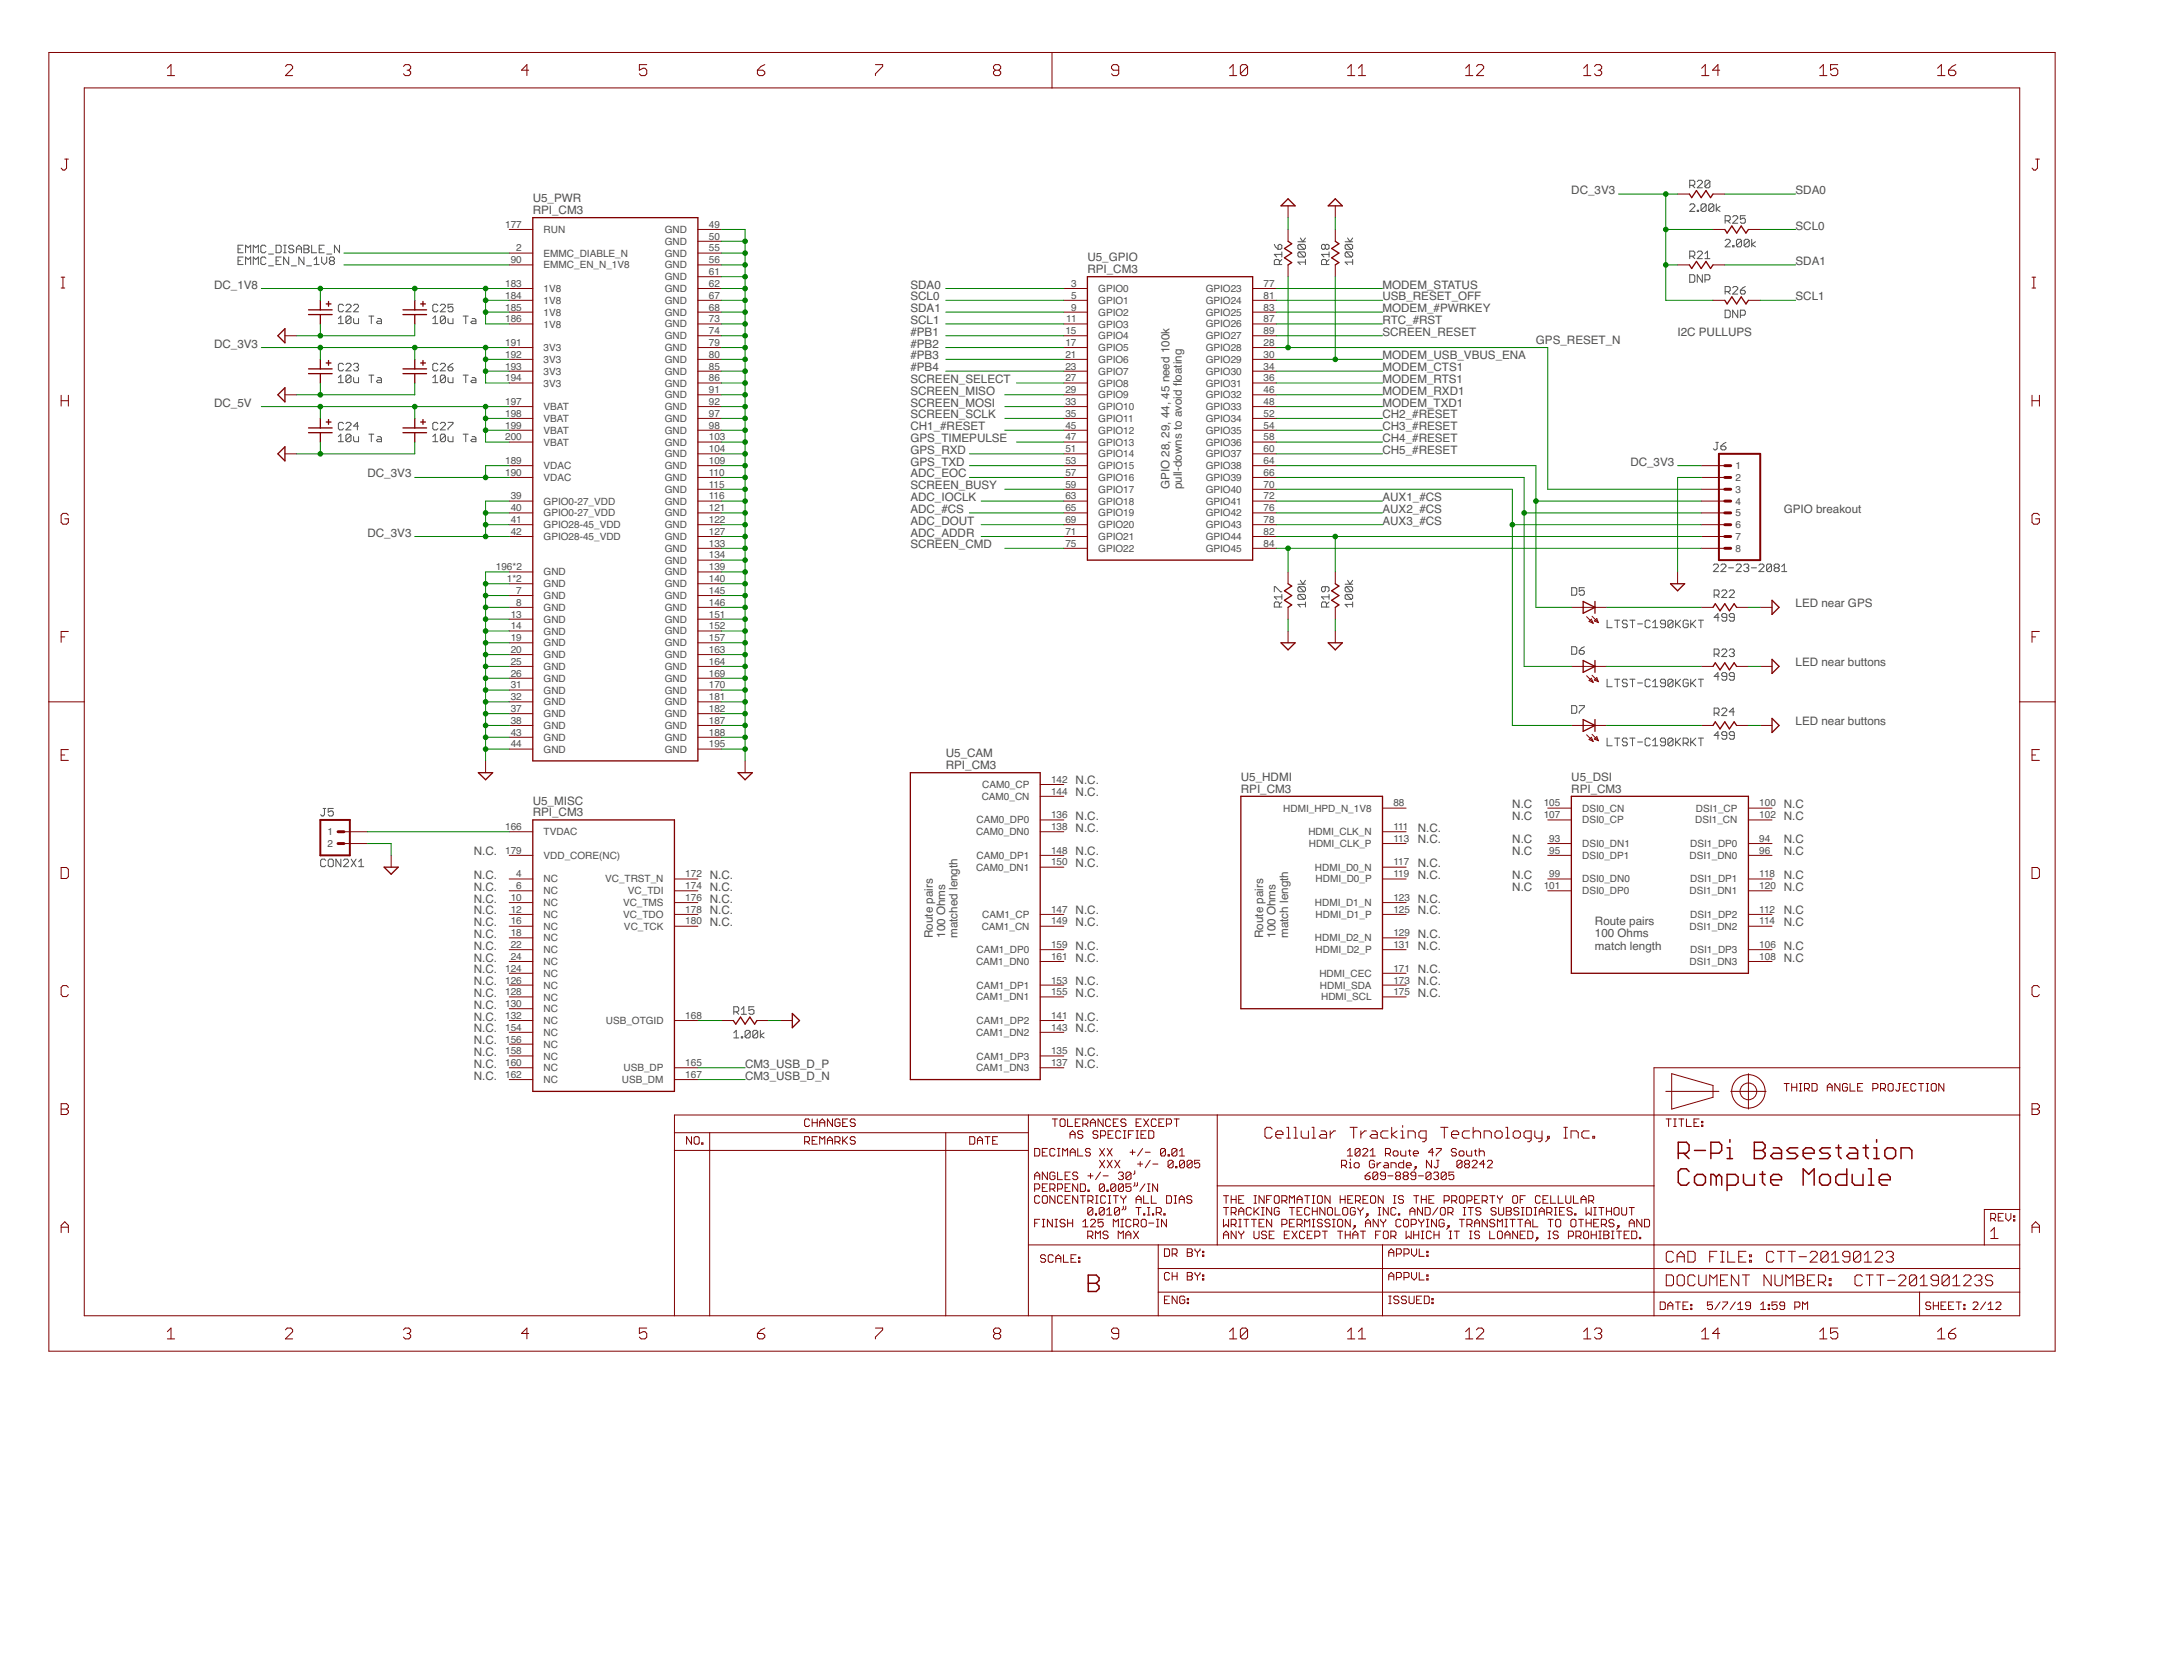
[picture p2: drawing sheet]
<svg xmlns="http://www.w3.org/2000/svg" width="279mm" height="216mm" viewBox="0 0 279 216" stroke-linecap="round" stroke-linejoin="round" font-family="sans-serif">
<defs><g id="words">
<g font-size="1.5" fill="#505050">
<text x="68.8" y="27.6">RPI_CM3</text>
<text x="68.8" y="26.1">U5_PWR</text>
<text x="202.9" y="25">DC_3V3</text>
<text x="231.8" y="25">SDA0</text>
<text x="231.8" y="29.6">SCL0</text>
<text x="140.4" y="35.3">RPI_CM3</text>
<text x="140.4" y="33.7">U5_GPIO</text>
<text x="231.8" y="34.2">SDA1</text>
<text x="27.6" y="37.2">DC_1V8</text>
<text x="117.5" y="37.2">SDA0</text>
<text x="117.5" y="40.3">SDA1</text>
<text x="117.5" y="38.8">SCL0</text>
<text x="117.5" y="41.8">SCL1</text>
<text x="178.5" y="37.2">MODEM_STATUS</text>
<text x="178.5" y="38.8">USB_RESET_OFF</text>
<text x="178.5" y="40.3">MODEM_#PWRKEY</text>
<text x="178.5" y="41.8">RTC_#RST</text>
<text x="231.8" y="38.8">SCL1</text>
<text x="27.6" y="44.9">DC_3V3</text>
<text x="117.5" y="43.3">#PB1</text>
<text x="117.5" y="44.9">#PB2</text>
<text x="117.5" y="46.4">#PB3</text>
<text x="117.5" y="47.9">#PB4</text>
<text x="178.5" y="46.4">MODEM_USB_VBUS_ENA</text>
<text x="178.5" y="43.3">SCREEN_RESET</text>
<text x="178.5" y="47.9">MODEM_CTS1</text>
<text x="198.3" y="44.4">GPS_RESET_N</text>
<text x="216.6" y="43.3">I2C PULLUPS</text>
<text x="27.6" y="52.5">DC_5V</text>
<text x="117.5" y="49.4">SCREEN_SELECT</text>
<text x="117.5" y="51">SCREEN_MISO</text>
<text x="117.5" y="52.5">SCREEN_MOSI</text>
<text x="117.5" y="54">SCREEN_SCLK</text>
<text x="152.6" y="49.9" transform="rotate(-90 152.6 49.9)">l</text>
<text x="178.5" y="49.4">MODEM_RTS1</text>
<text x="178.5" y="51">MODEM_RXD1</text>
<text x="178.5" y="52.5">MODEM_TXD1</text>
<text x="178.5" y="54">CH2_#RESET</text>
<text x="117.5" y="55.5">CH1_#RESET</text>
<text x="117.5" y="57">GPS_TIMEPULSE</text>
<text x="117.5" y="58.6">GPS_RXD</text>
<text x="178.5" y="55.5">CH3_#RESET</text>
<text x="178.5" y="57">CH4_#RESET</text>
<text x="178.5" y="58.6">CH5_#RESET</text>
<text x="47.5" y="61.6">DC_3V3</text>
<text x="117.5" y="60.1">GPS_TXD</text>
<text x="117.5" y="61.6">ADC_EOC</text>
<text x="117.5" y="63.1">SCREEN_BUSY</text>
<text x="117.5" y="64.7">ADC_IOCLK</text>
<text x="151" y="63.1" transform="rotate(-90 151 63.1)">GPIO 28, 29, 44, 45 need 100k</text>
<text x="152.6" y="63.1" transform="rotate(-90 152.6 63.1)">pull-downs to avoid foating</text>
<text x="178.5" y="64.7">AUX1_#CS</text>
<text x="210.5" y="60.1">DC_3V3</text>
<text x="47.5" y="69.2">DC_3V3</text>
<text x="117.5" y="66.2">ADC_#CS</text>
<text x="117.5" y="67.7">ADC_DOUT</text>
<text x="117.5" y="69.2">ADC_ADDR</text>
<text x="117.5" y="70.8">SCREEN_CMD</text>
<text x="178.5" y="66.2">AUX2_#CS</text>
<text x="178.5" y="67.7">AUX3_#CS</text>
<text x="230.3" y="66.2">GPIO breakout</text>
<text x="231.8" y="78.4">LED near GPS</text>
<text x="231.8" y="86">LED near buttons</text>
<text x="231.8" y="93.6">LED near buttons</text>
<text x="122.1" y="99.3">RPI_CM3</text>
<text x="122.1" y="97.7">U5_CAM</text>
<text x="138.9" y="101.2">N.C.</text>
<text x="160.2" y="100.8">U5_HDMI</text>
<text x="202.9" y="100.8">U5_DSI</text>
<text x="68.8" y="105.3">RPI_CM3</text>
<text x="68.8" y="103.8">U5_MISC</text>
<text x="138.9" y="102.8">N.C.</text>
<text x="138.9" y="105.8">N.C.</text>
<text x="138.9" y="107.3">N.C.</text>
<text x="160.2" y="102.3">RPI_CM3</text>
<text x="183.1" y="107.3">N.C.</text>
<text x="195.3" y="104.3">N.C</text>
<text x="195.3" y="105.8">N.C</text>
<text x="202.9" y="102.3">RPI_CM3</text>
<text x="230.3" y="104.3">N.C</text>
<text x="230.3" y="105.8">N.C</text>
<text x="61.2" y="113.4">N.C.</text>
<text x="61.2" y="110.4">N.C.</text>
<text x="91.6" y="113.4">N.C.</text>
<text x="138.9" y="110.4">N.C.</text>
<text x="138.9" y="111.9">N.C.</text>
<text x="183.1" y="108.9">N.C.</text>
<text x="183.1" y="111.9">N.C.</text>
<text x="183.1" y="113.4">N.C.</text>
<text x="195.3" y="108.9">N.C</text>
<text x="195.3" y="110.4">N.C</text>
<text x="195.3" y="113.4">N.C</text>
<text x="230.3" y="108.9">N.C</text>
<text x="230.3" y="110.4">N.C</text>
<text x="230.3" y="113.4">N.C</text>
<text x="61.2" y="114.9">N.C.</text>
<text x="61.2" y="116.5">N.C.</text>
<text x="61.2" y="118">N.C.</text>
<text x="61.2" y="119.5">N.C.</text>
<text x="91.6" y="114.9">N.C.</text>
<text x="91.6" y="116.5">N.C.</text>
<text x="91.6" y="118">N.C.</text>
<text x="91.6" y="119.5">N.C.</text>
<text x="138.9" y="118">N.C.</text>
<text x="138.9" y="119.5">N.C.</text>
<text x="183.1" y="116.5">N.C.</text>
<text x="183.1" y="118">N.C.</text>
<text x="195.3" y="114.9">N.C</text>
<text x="205.9" y="119.3">Route pairs</text>
<text x="230.3" y="114.9">N.C</text>
<text x="230.3" y="118">N.C</text>
<text x="230.3" y="119.5">N.C</text>
<text x="61.2" y="121">N.C.</text>
<text x="61.2" y="122.6">N.C.</text>
<text x="61.2" y="124.1">N.C.</text>
<text x="61.2" y="125.6">N.C.</text>
<text x="120.4" y="121" transform="rotate(-90 120.4 121)">Route pairs</text>
<text x="122" y="121" transform="rotate(-90 122 121)">100 Ohms</text>
<text x="123.6" y="121" transform="rotate(-90 123.6 121)">matched length</text>
<text x="138.9" y="122.6">N.C.</text>
<text x="138.9" y="124.1">N.C.</text>
<text x="163.1" y="121" transform="rotate(-90 163.1 121)">Route pairs</text>
<text x="164.7" y="121" transform="rotate(-90 164.7 121)">100 Ohms</text>
<text x="166.3" y="121" transform="rotate(-90 166.3 121)">match length</text>
<text x="183.1" y="121">N.C.</text>
<text x="183.1" y="122.6">N.C.</text>
<text x="183.1" y="125.6">N.C.</text>
<text x="205.9" y="121">100 Ohms</text>
<text x="205.9" y="122.6">match length</text>
<text x="230.3" y="122.6">N.C</text>
<text x="230.3" y="124.1">N.C</text>
<text x="61.2" y="127.1">N.C.</text>
<text x="61.2" y="128.7">N.C.</text>
<text x="61.2" y="130.2">N.C.</text>
<text x="61.2" y="131.7">N.C.</text>
<text x="138.9" y="127.1">N.C.</text>
<text x="138.9" y="128.7">N.C.</text>
<text x="138.9" y="131.7">N.C.</text>
<text x="183.1" y="127.1">N.C.</text>
<text x="183.1" y="128.7">N.C.</text>
<text x="61.2" y="133.2">N.C.</text>
<text x="61.2" y="134.8">N.C.</text>
<text x="61.2" y="136.3">N.C.</text>
<text x="61.2" y="137.8">N.C.</text>
<text x="96.2" y="137.8">CM3_USB_D_P</text>
<text x="138.9" y="133.2">N.C.</text>
<text x="138.9" y="136.3">N.C.</text>
<text x="138.9" y="137.8">N.C.</text>
<text x="61.2" y="139.3">N.C.</text>
<text x="96.2" y="139.3">CM3_USB_D_N</text>
</g>
<g font-size="1.3" fill="#505050">
<text x="65.2" y="29.4">177</text>
<text x="91.5" y="29.4">49</text>
<text x="65.9" y="34">90</text>
<text x="66.7" y="32.5">2</text>
<text x="70.2" y="30.1">RUN</text>
<text x="70.2" y="33.1">EMMC_DIABLE_N</text>
<text x="70.2" y="34.6">EMMC_EN_N_1V8</text>
<text x="85.8" y="30.1">GND</text>
<text x="85.8" y="31.6">GND</text>
<text x="85.8" y="33.1">GND</text>
<text x="85.8" y="34.6">GND</text>
<text x="91.5" y="30.9">50</text>
<text x="91.5" y="32.5">55</text>
<text x="91.5" y="34">56</text>
<text x="91.5" y="35.5">61</text>
<text x="65.2" y="37">183</text>
<text x="65.2" y="38.5">184</text>
<text x="65.2" y="40.1">185</text>
<text x="65.2" y="41.6">186</text>
<text x="70.2" y="37.7">1V8</text>
<text x="70.2" y="39.2">1V8</text>
<text x="70.2" y="40.7">1V8</text>
<text x="85.8" y="36.2">GND</text>
<text x="85.8" y="37.7">GND</text>
<text x="85.8" y="39.2">GND</text>
<text x="85.8" y="40.7">GND</text>
<text x="91.5" y="37">62</text>
<text x="91.5" y="38.5">67</text>
<text x="91.5" y="40.1">68</text>
<text x="91.5" y="41.6">73</text>
<text x="137.7" y="41.6">11</text>
<text x="138.3" y="37">3</text>
<text x="138.3" y="38.5">5</text>
<text x="138.3" y="40.1">9</text>
<text x="141.8" y="37.7">GPIO0</text>
<text x="141.8" y="39.2">GPIO1</text>
<text x="141.8" y="40.7">GPIO2</text>
<text x="155.7" y="37.7">GPIO23</text>
<text x="155.7" y="39.2">GPIO24</text>
<text x="155.7" y="40.7">GPIO25</text>
<text x="163.1" y="37">77</text>
<text x="163.1" y="38.5">81</text>
<text x="163.1" y="40.1">83</text>
<text x="163.1" y="41.6">87</text>
<text x="65.2" y="44.6">191</text>
<text x="65.2" y="46.2">192</text>
<text x="65.2" y="47.7">193</text>
<text x="70.2" y="42.3">1V8</text>
<text x="70.2" y="45.3">3V3</text>
<text x="70.2" y="46.8">3V3</text>
<text x="85.8" y="42.3">GND</text>
<text x="85.8" y="43.8">GND</text>
<text x="85.8" y="45.3">GND</text>
<text x="85.8" y="46.8">GND</text>
<text x="91.5" y="43.1">74</text>
<text x="91.5" y="44.6">79</text>
<text x="91.5" y="46.2">80</text>
<text x="91.5" y="47.7">85</text>
<text x="137.6" y="43.1">15</text>
<text x="137.6" y="44.6">17</text>
<text x="137.6" y="46.2">21</text>
<text x="137.6" y="47.7">23</text>
<text x="141.8" y="42.3">GPIO3</text>
<text x="141.8" y="43.8">GPIO4</text>
<text x="141.8" y="45.3">GPIO5</text>
<text x="141.8" y="46.8">GPIO6</text>
<text x="155.7" y="42.3">GPIO26</text>
<text x="155.7" y="43.8">GPIO27</text>
<text x="155.7" y="45.3">GPIO28</text>
<text x="155.7" y="46.8">GPIO29</text>
<text x="163.1" y="43.1">89</text>
<text x="163.1" y="44.6">28</text>
<text x="163.1" y="46.2">30</text>
<text x="163.1" y="47.7">34</text>
<text x="65.2" y="49.2">194</text>
<text x="65.2" y="52.3">197</text>
<text x="65.2" y="53.8">198</text>
<text x="70.2" y="48.4">3V3</text>
<text x="70.2" y="49.9">3V3</text>
<text x="70.2" y="52.9">VBAT</text>
<text x="85.8" y="48.4">GND</text>
<text x="85.8" y="49.9">GND</text>
<text x="85.8" y="51.4">GND</text>
<text x="85.8" y="52.9">GND</text>
<text x="91.5" y="49.2">86</text>
<text x="91.5" y="50.7">91</text>
<text x="91.5" y="52.3">92</text>
<text x="91.5" y="53.8">97</text>
<text x="137.6" y="49.2">27</text>
<text x="137.6" y="50.7">29</text>
<text x="137.6" y="52.3">33</text>
<text x="137.6" y="53.8">35</text>
<text x="141.8" y="48.4">GPIO7</text>
<text x="141.8" y="49.9">GPIO8</text>
<text x="141.8" y="51.4">GPIO9</text>
<text x="141.8" y="52.9">GPIO10</text>
<text x="155.7" y="48.4">GPIO30</text>
<text x="155.7" y="49.9">GPIO31</text>
<text x="155.7" y="51.4">GPIO32</text>
<text x="155.7" y="52.9">GPIO33</text>
<text x="163.1" y="49.2">36</text>
<text x="163.1" y="50.7">46</text>
<text x="163.1" y="52.3">48</text>
<text x="163.1" y="53.8">52</text>
<text x="65.2" y="55.3">199</text>
<text x="65.2" y="56.8">200</text>
<text x="65.2" y="59.9">189</text>
<text x="70.2" y="54.5">VBAT</text>
<text x="70.2" y="56">VBAT</text>
<text x="70.2" y="57.5">VBAT</text>
<text x="85.8" y="54.5">GND</text>
<text x="85.8" y="56">GND</text>
<text x="85.8" y="57.5">GND</text>
<text x="85.8" y="59">GND</text>
<text x="91.5" y="55.3">98</text>
<text x="91.5" y="56.8">103</text>
<text x="91.5" y="58.4">104</text>
<text x="91.5" y="59.9">109</text>
<text x="137.6" y="55.3">45</text>
<text x="137.6" y="56.8">47</text>
<text x="137.6" y="58.4">51</text>
<text x="137.6" y="59.9">53</text>
<text x="141.8" y="54.5">GPIO11</text>
<text x="141.8" y="56">GPIO12</text>
<text x="141.8" y="57.5">GPIO13</text>
<text x="141.8" y="59">GPIO14</text>
<text x="155.7" y="54.5">GPIO34</text>
<text x="155.7" y="56">GPIO35</text>
<text x="155.7" y="57.5">GPIO36</text>
<text x="155.7" y="59">GPIO37</text>
<text x="163.1" y="55.3">54</text>
<text x="163.1" y="56.8">58</text>
<text x="163.1" y="58.4">60</text>
<text x="163.1" y="59.9">64</text>
<text x="65.2" y="61.4">190</text>
<text x="65.9" y="64.5">39</text>
<text x="65.9" y="66">40</text>
<text x="70.2" y="60.6">VDAC</text>
<text x="70.2" y="62.1">VDAC</text>
<text x="70.2" y="65.1">GPIO0-27_VDD</text>
<text x="85.8" y="60.5">GND</text>
<text x="85.8" y="62.1">GND</text>
<text x="85.8" y="63.6">GND</text>
<text x="85.8" y="65.1">GND</text>
<text x="91.5" y="61.4">110</text>
<text x="91.5" y="62.9">115</text>
<text x="91.5" y="64.5">116</text>
<text x="91.5" y="66">121</text>
<text x="137.6" y="61.4">57</text>
<text x="137.6" y="62.9">59</text>
<text x="137.6" y="64.5">63</text>
<text x="137.6" y="66">65</text>
<text x="141.8" y="60.6">GPIO15</text>
<text x="141.8" y="62.1">GPIO16</text>
<text x="141.8" y="63.6">GPIO17</text>
<text x="141.8" y="65.1">GPIO18</text>
<text x="155.7" y="60.5">GPIO38</text>
<text x="155.7" y="62.1">GPIO39</text>
<text x="155.7" y="63.6">GPIO40</text>
<text x="155.7" y="65.1">GPIO41</text>
<text x="163.1" y="61.4">66</text>
<text x="163.1" y="62.9">70</text>
<text x="163.1" y="64.5">72</text>
<text x="163.1" y="66">76</text>
<text x="224.1" y="60.5">1</text>
<text x="224.1" y="62.1">2</text>
<text x="224.1" y="63.6">3</text>
<text x="224.1" y="65.1">4</text>
<text x="65.9" y="67.5">41</text>
<text x="65.9" y="69">42</text>
<text x="70.2" y="68.2">GPIO28-45_VDD</text>
<text x="70.2" y="66.6">GPIO0-27_VDD</text>
<text x="70.2" y="69.7">GPIO28-45_VDD</text>
<text x="85.8" y="66.6">GND</text>
<text x="85.8" y="68.2">GND</text>
<text x="85.8" y="69.7">GND</text>
<text x="85.8" y="71.2">GND</text>
<text x="91.5" y="67.5">122</text>
<text x="91.5" y="69">127</text>
<text x="91.5" y="70.5">133</text>
<text x="137.6" y="67.5">69</text>
<text x="137.6" y="69">71</text>
<text x="137.6" y="70.5">75</text>
<text x="141.8" y="66.6">GPIO19</text>
<text x="141.8" y="68.2">GPIO20</text>
<text x="141.8" y="69.7">GPIO21</text>
<text x="141.8" y="71.2">GPIO22</text>
<text x="155.7" y="66.6">GPIO42</text>
<text x="155.7" y="68.2">GPIO43</text>
<text x="155.7" y="69.7">GPIO44</text>
<text x="155.7" y="71.2">GPIO45</text>
<text x="163.1" y="67.5">78</text>
<text x="163.1" y="69">82</text>
<text x="163.1" y="70.5">84</text>
<text x="224.1" y="66.6">5</text>
<text x="224.1" y="68.2">6</text>
<text x="224.1" y="69.7">7</text>
<text x="224.1" y="71.2">8</text>
<text x="64" y="73.6">196*2</text>
<text x="65.4" y="75.1">1*2</text>
<text x="66.7" y="76.6">7</text>
<text x="70.2" y="74.3">GND</text>
<text x="70.2" y="75.8">GND</text>
<text x="70.2" y="77.3">GND</text>
<text x="85.8" y="72.7">GND</text>
<text x="85.8" y="74.3">GND</text>
<text x="85.8" y="75.8">GND</text>
<text x="85.8" y="77.3">GND</text>
<text x="91.5" y="72.1">134</text>
<text x="91.5" y="73.6">139</text>
<text x="91.5" y="75.1">140</text>
<text x="91.5" y="76.6">145</text>
<text x="65.9" y="79.7">13</text>
<text x="65.9" y="81.2">14</text>
<text x="65.9" y="82.7">19</text>
<text x="66.7" y="78.2">8</text>
<text x="70.2" y="78.8">GND</text>
<text x="70.2" y="80.4">GND</text>
<text x="70.2" y="81.9">GND</text>
<text x="70.2" y="83.4">GND</text>
<text x="85.8" y="78.8">GND</text>
<text x="85.8" y="80.4">GND</text>
<text x="85.8" y="81.9">GND</text>
<text x="85.8" y="83.4">GND</text>
<text x="91.5" y="78.2">146</text>
<text x="91.5" y="79.7">151</text>
<text x="91.5" y="81.2">152</text>
<text x="91.5" y="82.7">157</text>
<text x="65.9" y="84.3">20</text>
<text x="65.9" y="85.8">25</text>
<text x="65.9" y="87.3">26</text>
<text x="65.9" y="88.8">31</text>
<text x="70.2" y="84.9">GND</text>
<text x="70.2" y="86.5">GND</text>
<text x="70.2" y="88">GND</text>
<text x="70.2" y="89.5">GND</text>
<text x="85.8" y="84.9">GND</text>
<text x="85.8" y="86.4">GND</text>
<text x="85.8" y="88">GND</text>
<text x="85.8" y="89.5">GND</text>
<text x="91.5" y="84.3">163</text>
<text x="91.5" y="85.8">164</text>
<text x="91.5" y="87.3">169</text>
<text x="91.5" y="88.8">170</text>
<text x="65.9" y="90.4">32</text>
<text x="65.9" y="91.9">37</text>
<text x="65.9" y="93.4">38</text>
<text x="65.9" y="94.9">43</text>
<text x="70.2" y="91">GND</text>
<text x="70.2" y="92.5">GND</text>
<text x="70.2" y="94.1">GND</text>
<text x="70.2" y="95.6">GND</text>
<text x="85.8" y="91">GND</text>
<text x="85.8" y="92.5">GND</text>
<text x="85.8" y="94.1">GND</text>
<text x="85.8" y="95.6">GND</text>
<text x="91.5" y="90.4">181</text>
<text x="91.5" y="91.9">182</text>
<text x="91.5" y="93.4">187</text>
<text x="91.5" y="94.9">188</text>
<text x="65.9" y="96.4">44</text>
<text x="70.2" y="97.1">GND</text>
<text x="85.8" y="97.1">GND</text>
<text x="91.5" y="96.4">195</text>
<text x="126.8" y="101.7">CAM0_CP</text>
<text x="135.7" y="101">142</text>
<text x="42.3" y="107.8">1</text>
<text x="65.2" y="107.1">166</text>
<text x="70.2" y="107.8">TVDAC</text>
<text x="126" y="107.8">CAM0_DN0</text>
<text x="126.1" y="106.3">CAM0_DP0</text>
<text x="126.7" y="103.2">CAM0_CN</text>
<text x="135.7" y="102.5">144</text>
<text x="135.7" y="105.6">136</text>
<text x="135.7" y="107.1">138</text>
<text x="165.7" y="104.7">HDMI_HPD_N_1V8</text>
<text x="168.9" y="107.8">HDMI_CLK_N</text>
<text x="179.9" y="104.1">88</text>
<text x="179.9" y="107.1">111</text>
<text x="199.3" y="104.1">105</text>
<text x="199.3" y="105.6">107</text>
<text x="204.3" y="104.7">DSI0_CN</text>
<text x="204.3" y="106.3">DSI0_CP</text>
<text x="218.9" y="106.3">DSI1_CN</text>
<text x="219" y="104.7">DSI1_CP</text>
<text x="227.1" y="104.1">100</text>
<text x="227.1" y="105.6">102</text>
<text x="42.3" y="109.3">2</text>
<text x="65.2" y="110.2">179</text>
<text x="66.7" y="113.2">4</text>
<text x="70.2" y="113.9">NC</text>
<text x="70.2" y="110.8">VDD_CORE(NC)</text>
<text x="78.1" y="113.9">VC_TRST_N</text>
<text x="88.5" y="113.2">172</text>
<text x="126" y="112.4">CAM0_DN1</text>
<text x="126.1" y="110.8">CAM0_DP1</text>
<text x="135.7" y="110.2">148</text>
<text x="135.7" y="111.7">150</text>
<text x="169" y="109.3">HDMI_CLK_P</text>
<text x="169.8" y="112.4">HDMI_D0_N</text>
<text x="169.9" y="113.9">HDMI_D0_P</text>
<text x="179.9" y="108.6">113</text>
<text x="179.9" y="111.7">117</text>
<text x="179.9" y="113.2">119</text>
<text x="200" y="108.6">93</text>
<text x="200" y="110.2">95</text>
<text x="200" y="113.2">99</text>
<text x="204.3" y="109.3">DSI0_DN1</text>
<text x="204.3" y="110.8">DSI0_DP1</text>
<text x="204.3" y="113.9">DSI0_DN0</text>
<text x="218.2" y="110.8">DSI1_DN0</text>
<text x="218.2" y="109.3">DSI1_DP0</text>
<text x="218.2" y="113.9">DSI1_DP1</text>
<text x="227.1" y="108.6">94</text>
<text x="227.1" y="110.2">96</text>
<text x="227.1" y="113.2">118</text>
<text x="65.9" y="116.3">10</text>
<text x="65.9" y="117.8">12</text>
<text x="65.9" y="119.3">16</text>
<text x="66.7" y="114.7">6</text>
<text x="70.2" y="115.4">NC</text>
<text x="70.2" y="116.9">NC</text>
<text x="70.2" y="118.5">NC</text>
<text x="70.2" y="120">NC</text>
<text x="80.4" y="116.9">VC_TMS</text>
<text x="80.4" y="118.4">VC_TDO</text>
<text x="80.6" y="120">VC_TCK</text>
<text x="81.1" y="115.4">VC_TDI</text>
<text x="88.5" y="114.7">174</text>
<text x="88.5" y="116.3">176</text>
<text x="88.5" y="117.8">178</text>
<text x="88.5" y="119.3">180</text>
<text x="126.7" y="120">CAM1_CN</text>
<text x="126.8" y="118.4">CAM1_CP</text>
<text x="135.7" y="117.8">147</text>
<text x="135.7" y="119.3">149</text>
<text x="169.8" y="116.9">HDMI_D1_N</text>
<text x="169.9" y="118.4">HDMI_D1_P</text>
<text x="179.9" y="116.3">123</text>
<text x="179.9" y="117.8">125</text>
<text x="199.3" y="114.7">101</text>
<text x="204.3" y="115.4">DSI0_DP0</text>
<text x="218.2" y="115.4">DSI1_DN1</text>
<text x="218.2" y="120">DSI1_DN2</text>
<text x="218.2" y="118.4">DSI1_DP2</text>
<text x="227.1" y="114.7">120</text>
<text x="227.1" y="117.8">112</text>
<text x="227.1" y="119.3">114</text>
<text x="65.2" y="125.4">124</text>
<text x="65.9" y="120.8">18</text>
<text x="65.9" y="122.4">22</text>
<text x="65.9" y="123.9">24</text>
<text x="70.2" y="121.5">NC</text>
<text x="70.2" y="123">NC</text>
<text x="70.2" y="124.5">NC</text>
<text x="126" y="124.5">CAM1_DN0</text>
<text x="126.1" y="123">CAM1_DP0</text>
<text x="135.7" y="122.4">159</text>
<text x="135.7" y="123.9">161</text>
<text x="169.8" y="121.5">HDMI_D2_N</text>
<text x="169.9" y="123">HDMI_D2_P</text>
<text x="179.9" y="120.8">129</text>
<text x="179.9" y="122.4">131</text>
<text x="179.9" y="125.4">171</text>
<text x="218.2" y="124.5">DSI1_DN3</text>
<text x="218.2" y="123">DSI1_DP3</text>
<text x="227.1" y="122.4">106</text>
<text x="227.1" y="123.9">108</text>
<text x="65.2" y="126.9">126</text>
<text x="65.2" y="128.4">128</text>
<text x="65.2" y="130">130</text>
<text x="65.2" y="131.5">132</text>
<text x="70.2" y="126.1">NC</text>
<text x="70.2" y="127.6">NC</text>
<text x="70.2" y="129.1">NC</text>
<text x="70.2" y="130.6">NC</text>
<text x="88.5" y="131.5">168</text>
<text x="126" y="129.1">CAM1_DN1</text>
<text x="126.1" y="127.6">CAM1_DP1</text>
<text x="135.7" y="126.9">153</text>
<text x="135.7" y="128.4">155</text>
<text x="135.7" y="131.5">141</text>
<text x="170.3" y="126.1">HDMI_CEC</text>
<text x="170.4" y="127.6">HDMI_SDA</text>
<text x="170.6" y="129.1">HDMI_SCL</text>
<text x="179.9" y="126.9">173</text>
<text x="179.9" y="128.4">175</text>
<text x="65.2" y="133">154</text>
<text x="65.2" y="134.5">156</text>
<text x="65.2" y="136.1">158</text>
<text x="65.2" y="137.6">160</text>
<text x="70.2" y="132.2">NC</text>
<text x="70.2" y="133.7">NC</text>
<text x="70.2" y="135.2">NC</text>
<text x="70.2" y="136.7">NC</text>
<text x="78.2" y="132.2">USB_OTGID</text>
<text x="88.5" y="137.6">165</text>
<text x="126" y="133.7">CAM1_DN2</text>
<text x="126.1" y="132.2">CAM1_DP2</text>
<text x="126.1" y="136.7">CAM1_DP3</text>
<text x="135.7" y="133">143</text>
<text x="135.7" y="136.1">135</text>
<text x="135.7" y="137.6">137</text>
<text x="65.2" y="139.1">162</text>
<text x="70.2" y="138.3">NC</text>
<text x="70.2" y="139.8">NC</text>
<text x="80.3" y="139.8">USB_DM</text>
<text x="80.5" y="138.3">USB_DP</text>
<text x="88.5" y="139.1">167</text>
<text x="126" y="138.3">CAM1_DN3</text>
</g>
</g></defs>
<g fill="none" stroke="#505050" stroke-width=".13">
<path d="M30.7 32.1h.4M30.7 33.7h.4M31.4 33.2h-.7v.9h.7M31.4 31.6h-.7v1h.7M31.7 32.6v-1l.3 .4 .4-.4v1M31.7 34.1v-.9l.3 .3 .4-.3v.9M32.7 32.6v-1l.3 .4 .4-.4v1M32.7 34.1v-.9l.3 .3 .4-.3v.9M34.3 31.8l-.1-.2h-.4l-.1 .2v.6l.1 .2h.4l.1-.2M34.3 33.3l-.1-.1h-.4l-.1 .1v.7l.1 .1h.4l.1-.1M34.7 32.8h.6M34.7 34.3h.6"/>
<path d="M35.6 31.6h.5l.2 .2v.6l-.2 .2h-.5zM35.6 33.7h.4M36.3 33.2h-.7v.9h.7M36.6 31.6h.4M36.6 32.6h.4M36.8 31.6v1M37.3 33.2v.9l-.7-.9v.9M37.6 34.3h.7M37.9 31.8l-.1-.2h-.4l-.1 .2v.2l.1 .1h.4l.1 .2v.1l-.1 .2h-.4l-.1-.2M38.3 32.1h.6M38.3 32.6v-.6l.3-.4 .3 .4v.6M39.2 31.6h.5l.2 .2v.2l-.2 .1 .2 .2v.1l-.2 .2h-.5z"/>
<path d="M39.2 32.1h.5M39.2 33.2v.9l-.6-.9v.9M39.6 34.3h.6M40.2 31.6v1h.7M40.6 34.1h.6M40.6 33.5l.3-.3v.9M41.2 32.1h.3M41.5 33.2v.6l.4 .3 .3-.3v-.6M41.9 31.6h-.7v1h.7M42.2 32.8h.6M42.7 33.7l-.2-.2v-.2l.2-.1h.3l.2 .1v.2l-.2 .2M42.7 33.7l-.2 .1v.2l.2 .1h.3l.2-.1v-.2l-.2-.1"/>
<path d="M42.7 33.7h.3M43.8 31.6v1l-.6-1v1M44.3 39.4l-.1-.1h-.3l-.2 .1v.7l.2 .1h.3l.1-.1M44.7 39.4l.1-.1h.3l.2 .1v.2l-.6 .6h.6M45.7 39.4l.1-.1h.3l.2 .1v.2l-.6 .6h.6M56.5 39.4l-.1-.1h-.4l-.1 .1v.7l.1 .1h.4l.1-.1M56.9 39.4l.1-.1h.3l.2 .1v.2l-.6 .6h.6M58.5 39.3h-.7v.5l.5-.2 .2 .2v.3l-.2 .1h-.3l-.2-.1M164.5 31.5l.2 .4 .3 .3M165 31.7l.3-.2 .2 .2v.3l-.2 .2h-.3zM165.2 34.1v-.4l-.2-.2h-.3l-.2 .2v.4h1M165.5 32.5v.7"/>
<path d="M165.5 33.5l-.3 .3M165.5 32.8h-1l.3 .4M167.6 31.2h1M167.7 31.5h.7l.2 .2v.3l-.2 .2M167.7 32.5h.7l.2 .2v.3l-.2 .2M167.7 31.5l-.1 .2v.3l.1 .2h.7M167.7 32.5l-.1 .2v.3l.1 .2h.7M167.7 32.5l.7 .7M167.7 31.5l.7 .7M167.9 30.7l.3 .5 .4-.5M168.6 33.5v.6M168.6 33.8h-1l.3 .3"/>
<path d="M171.1 31.7l-.2-.2h-.1l-.2 .2v.3l.2 .2h.1l.2-.2M171.1 31.7l.2-.2h.1l.2 .2v.3l-.2 .2h-.1l-.2-.2M171.1 31.7v.3M171.3 34.1v-.4l-.2-.2h-.3l-.2 .2v.4h1M171.6 32.5v.7M171.6 32.8h-1l.3 .4M171.6 33.5l-.3 .3M173.7 31.2h.9M173.8 31.5h.7l.1 .2v.3l-.1 .2M173.8 32.5h.7l.1 .2v.3l-.1 .2M173.8 31.5l-.1 .2v.3l.1 .2h.7M173.8 32.5l-.1 .2v.3l.1 .2h.7"/>
<path d="M173.8 32.5l.7 .7M173.8 31.5l.7 .7M174 30.7l.3 .5 .3-.5M174.6 33.5v.6M174.6 33.8h-.9l.3 .3M218.2 26.5l.1-.2h.4l.1 .2v.1l-.6 .7h.6M218.2 23.9h.5l.1-.2v-.3l-.1-.1h-.5v.9M218.2 33.1h.5l.1-.2v-.3l-.1-.2h-.5v1M218.2 35.5h.5l.1 .1v.7l-.1 .1h-.5zM218.5 23.9l.3 .3M218.5 33.1l.3 .3M219.1 27.1h.2v.2h-.2z"/>
<path d="M219.1 23.4l.2-.1h.3l.2 .1v.2l-.7 .6h.7M219.1 32.6l.2-.2h.3l.2 .2v.1l-.7 .7h.7M219.8 35.5v.9l-.7-.9v.9M220.1 36.1h.5l.2-.2v-.3l-.2-.1h-.5v.9M220.1 33.4h.7M220.1 32.7l.4-.3v1M220.3 26.5v.6l-.2 .2h-.3l-.2-.2M220.3 26.5l-.2-.2h-.3l-.2 .2v.6M220.3 26.5l-.7 .6M220.8 23.4l-.2-.1h-.3l-.2 .1v.7M220.8 23.4v.7l-.2 .1h-.3l-.2-.1M220.8 23.4l-.7 .7"/>
<path d="M221.3 26.5v.6l-.2 .2h-.3l-.2-.2M221.3 26.5l-.2-.2h-.3l-.2 .2v.6M221.3 26.5l-.7 .6M221.6 26.3v1M222.1 26.6l-.5 .4 .5 .3M222.7 31.1l.2-.2h.3l.2 .2v.1l-.7 .7h.7M222.7 28.5h.5l.2-.2v-.3l-.2-.2h-.5v1M222.7 37.6h.5l.2-.1v-.4l-.2-.1h-.5v1M223.1 28.5l.3 .3M223.1 37.6l.3 .4M223.7 31.7h.2v.2h-.2zM223.7 28l.2-.2h.3l.2 .2v.2l-.7 .6h.7"/>
<path d="M223.7 37.1l.2-.1h.3l.2 .1v.2l-.7 .7h.7M224.7 37.5h.5l.1 .3-.1 .2h-.3l-.2-.2zM224.9 31.1v.6l-.2 .2h-.3l-.2-.2M224.9 31.1l-.2-.2h-.3l-.2 .2v.6M224.9 31.1l-.7 .6M225.3 27.8h-.6v.5l.5-.1 .1 .1v.4l-.1 .1h-.3l-.2-.1M225.3 37l-.6 .5M225.8 31.1v.6l-.1 .2h-.3l-.2-.2M225.8 31.1l-.1-.2h-.3l-.2 .2v.6M225.8 31.1l-.6 .6M226.2 30.9v1M226.7 31.2l-.5 .3 .5 .4"/>
<path d="M43.7 41.8h.6M43.7 41.1l.3-.3v1M43.7 48.7l.3-.3v1M43.7 56.3l.3-.3v1M43.7 49.4h.6M43.7 57h.6M44.3 47.1l-.1-.2h-.3l-.2 .2v.6l.2 .2h.3l.1-.2M44.3 54.7l-.1-.2h-.3l-.2 .2v.6l.2 .2h.3l.1-.2M44.7 47.1l.1-.2h.3l.2 .2v.1l-.6 .7h.6M44.7 54.7l.1-.2h.3l.2 .2v.1l-.6 .7h.6M45.3 41v.6l-.2 .2h-.3l-.1-.2M45.3 41l-.2-.2h-.3l-.1 .2v.6"/>
<path d="M45.3 48.6l-.2-.2h-.3l-.1 .2v.6M45.3 56.2l-.2-.2h-.3l-.1 .2v.6M45.3 48.6v.6l-.2 .2h-.3l-.1-.2M45.3 56.2v.6l-.2 .2h-.3l-.1-.2M45.3 41l-.6 .6M45.3 48.6l-.6 .6M45.3 56.2l-.6 .6M45.7 41.1v.5l.1 .2h.5v-.7M45.7 48.7v.5l.1 .2h.5v-.7M45.7 56.3v.5l.1 .2h.5v-.7M45.7 47.1l.1-.2h.3l.2 .2-.2 .3M46 47.4h.1"/>
<path d="M46.1 47.4l.2 .1-.2 .4h-.3l-.1-.2M46.3 55h-.6l.4-.5v1M47.6 40.8h.7M47.6 48.4h.7M47.6 56h.7M47.9 40.8v1M47.9 48.4v1M47.9 56v1M48.8 41.1h.3l.2 .2v.5h-.5l-.2-.2 .2-.2h.5M48.8 48.7h.3l.2 .2v.5h-.5l-.2-.2 .2-.1h.5M48.8 56.3h.3l.2 .2v.5h-.5l-.2-.2 .2-.1h.5M55.9 41.1l.3-.3v1"/>
<path d="M55.9 48.7l.3-.3v1M55.9 56.3l.3-.3v1M55.9 41.8h.6M55.9 49.4h.6M55.9 57h.6M56.5 47.1l-.1-.2h-.4l-.1 .2v.6l.1 .2h.4l.1-.2M56.5 54.7l-.1-.2h-.4l-.1 .2v.6l.1 .2h.4l.1-.2M56.9 47.1l.1-.2h.3l.2 .2v.1l-.6 .7h.6M56.9 54.7l.1-.2h.3l.2 .2v.1l-.6 .7h.6M57.5 41v.6l-.2 .2h-.3l-.1-.2M57.5 41l-.2-.2h-.3l-.1 .2v.6M57.5 48.6l-.2-.2h-.3l-.1 .2v.6"/>
<path d="M57.5 56.2l-.2-.2h-.3l-.1 .2v.6M57.5 48.6v.6l-.2 .2h-.3l-.1-.2M57.5 56.2v.6l-.2 .2h-.3l-.1-.2M57.5 41l-.6 .6M57.5 48.6l-.6 .6M57.5 56.2l-.6 .6M57.8 41.1v.5l.2 .2h.5v-.7M57.8 47.4h.5l.2 .3-.2 .2h-.3l-.2-.2zM57.8 48.7v.5l.2 .2h.5v-.7M57.8 54.5h.7v.2l-.7 .6v.2M57.8 56.3v.5l.2 .2h.5v-.7M58.5 46.9l-.7 .5"/>
<path d="M59.8 40.8h.7M59.8 48.4h.7M59.8 56h.7M60.1 40.8v1M60.1 48.4v1M60.1 56v1M61 41.1h.3l.1 .2v.5h-.4l-.2-.2 .2-.2h.4M61 48.7h.3l.1 .2v.5h-.4l-.2-.2 .2-.1h.4M61 56.3h.3l.1 .2v.5h-.4l-.2-.2 .2-.1h.4M221.5 57.1h.4M221.7 57.1v.8l-.2 .2-.3-.2M222.2 57.6h.5l.1 .1v.2l-.1 .2h-.3l-.2-.2z"/>
<path d="M222.7 40h.5l.2 .2v.6l-.2 .2h-.5zM222.8 57.1l-.6 .5M224.4 40v1l-.7-1v1M224.7 40.7h.5l.1-.2v-.3l-.1-.2h-.5v1M164.5 76.4v-.7h.2l.6 .7h.2M165.2 78.3v-.4l-.2-.2h-.3l-.2 .2v.4h1M165.5 77.7l-.3 .3M165.5 77h-1l.3 .3M165.5 76.7v.6M167.6 75.4h1M167.7 75.7h.7l.2 .2v.3l-.2 .2M167.7 76.7h.7l.2 .2v.3l-.2 .1"/>
<path d="M167.7 76.7l-.1 .2v.3l.1 .1h.7M167.7 75.7l-.1 .2v.3l.1 .2h.7M167.7 76.7l.7 .6M167.7 75.7l.7 .7M167.9 74.9l.3 .5 .4-.5M168.6 78h-1l.3 .3M168.6 77.7v.6M171.1 75.7v.5l-.2 .2h-.1l-.2-.2v-.3l.2-.2h.6l.2 .2v.3l-.2 .2M171.3 78.3v-.4l-.2-.2h-.3l-.2 .2v.4h1M171.6 77h-1l.3 .3M171.6 77.7l-.3 .3M171.6 76.7v.6"/>
<path d="M173.7 75.4h.9M173.8 76.7l-.1 .2v.3l.1 .1h.7M173.8 76.7h.7l.1 .2v.3l-.1 .1M173.8 75.7l-.1 .2v.3l.1 .2h.7M173.8 75.7h.7l.1 .2v.3l-.1 .2M173.8 76.7l.7 .6M173.8 75.7l.7 .7M174 74.9l.3 .5 .3-.5M174.6 78h-.9l.3 .3M174.6 77.7v.6M202.9 75.8h.5l.2 .2v.6l-.2 .2h-.5zM204.6 75.8h-.7v.5l.3-.1h.2l.2 .1v.3l-.2 .2h-.3l-.2-.2"/>
<path d="M221.2 72.9l.2-.1h.3l.2 .1v.2l-.7 .7h.7M221.3 76.8h.5l.2-.2v-.3l-.2-.2h-.5v1M221.6 76.8l.4 .3M222 79.7h-.7l.5-.5v1M222.2 72.9l.2-.1h.3l.1 .1v.2l-.6 .7h.6M222.3 76.3l.2-.2h.3l.1 .2v.2l-.6 .6h.6M222.9 79.7h-.4l-.2-.2v-.1l.2-.2h.3l.1 .2v.6l-.1 .2h-.3l-.2-.2M223.2 73.3h.6M223.3 76.3l.1-.2h.4l.1 .2v.2l-.6 .6h.6M223.9 79.7h-.5l-.1-.2v-.1l.1-.2h.4l.1 .2v.6l-.1 .2h-.4l-.1-.2M224.2 72.9l.1-.1h.3l.2 .1v.2l-.6 .7h.6M225.1 72.9l.2-.1h.3l.2 .1v.2l-.2 .2"/>
<path d="M225.5 73.3h.1M225.6 73.3l.2 .1v.2l-.2 .2h-.3l-.2-.2M226.1 73.3h.7M227.1 72.9l.2-.1h.3l.2 .1v.2l-.7 .7h.7M228.7 72.9v.7l-.1 .2h-.4l-.1-.2M228.7 72.9l-.1-.1h-.4l-.1 .1v.7M228.7 72.9l-.6 .7M229.2 73.3l-.1 .1v.2l.1 .2h.4l.1-.2v-.2l-.1-.1M229.2 73.3l-.1-.2v-.2l.1-.1h.4l.1 .1v.2l-.1 .2M229.2 73.3h.4M230 73.8h.7M230 73.1l.4-.3v1"/>
<path d="M202.9 83.5h.5l.2 .1v.7l-.2 .1h-.5zM202.9 91.1h.5l.2 .1v.7l-.2 .2h-.5zM203.9 83.9h.5l.2 .2v.2l-.2 .1h-.3l-.2-.1zM203.9 91.1h.7v.1l-.7 .7v.2M204.6 83.5l-.4 .1-.3 .3M207.5 80v1h.7M207.5 87.7v.9h.7M207.5 95.2v1h.7M208.5 87.7h.6M208.5 95.2h.6M208.5 80h.6M208.8 80v1"/>
<path d="M208.8 87.7v.9M208.8 95.2v1M210.1 87.8l-.1-.1h-.4l-.1 .1v.2l.1 .1h.4l.1 .2v.2l-.1 .1h-.4l-.1-.1M210.1 80.2l-.1-.2h-.4l-.1 .2v.1l.1 .2h.4l.1 .2v.1l-.1 .2h-.4l-.1-.2M210.1 95.4l-.1-.2h-.4l-.1 .2v.2l.1 .2h.4l.1 .1v.2l-.1 .1h-.4l-.1-.1M210.4 87.7h.7M210.4 95.2h.7M210.4 80h.7M210.8 80v1M210.8 87.7v.9M210.8 95.2v1M211.4 88.1h.7"/>
<path d="M211.4 95.8h.7M211.4 80.5h.7M213.1 87.8l-.2-.1h-.3l-.2 .1v.7l.2 .1h.3l.2-.1M213.1 80.2l-.2-.2h-.3l-.2 .2v.6l.2 .2h.3l.2-.2M213.1 95.4l-.2-.2h-.3l-.2 .2v.7l.2 .1h.3l.2-.1M213.4 88.6h.6M213.4 88l.3-.3v.9M213.4 80.3l.3-.3v1M213.4 95.6l.3-.4v1M213.4 96.2h.6M213.4 81h.6M215 88.1h-.5l-.1-.1v-.2l.1-.1h.4l.1 .1v.7l-.1 .1h-.4l-.1-.1"/>
<path d="M215 80.5h-.5l-.1-.2v-.1l.1-.2h.4l.1 .2v.6l-.1 .2h-.4l-.1-.2M215 95.8h-.5l-.1-.2v-.2l.1-.2h.4l.1 .2v.7l-.1 .1h-.4l-.1-.1M216 87.8v.7l-.2 .1h-.3l-.2-.1M216 87.8l-.2-.1h-.3l-.2 .1v.7M216 80.2l-.2-.2h-.3l-.2 .2v.6M216 95.4l-.2-.2h-.3l-.2 .2v.7M216 80.2v.6l-.2 .2h-.3l-.2-.2M216 95.4v.7l-.2 .1h-.3l-.2-.1M216 87.8l-.7 .7M216 95.4l-.7 .7M216 80.2l-.7 .6M216.3 80v1"/>
<path d="M216.3 87.7v.9M216.3 95.2v1M216.5 80.5l.5 .5M216.5 88.1l.5 .5M216.5 95.8l.5 .4M217 87.7l-.7 .6M217 95.2l-.7 .7M217 80l-.7 .7M217.3 95.9h.5l.2-.1v-.4l-.2-.2h-.5v1M217.6 95.9l.4 .3M218 87.8l-.2-.1h-.3l-.2 .1v.7l.2 .1h.3l.2-.1v-.4h-.4M218 80.2l-.2-.2h-.3l-.2 .2v.6l.2 .2h.3l.2-.2v-.3h-.4"/>
<path d="M218.3 80v1M218.3 87.7v.9M218.3 95.2v1M218.5 88.1l.4 .5M218.5 95.8l.4 .4M218.5 80.5l.4 .5M218.9 87.7l-.6 .6M218.9 95.2l-.6 .7M218.9 80l-.6 .7M219.3 87.7h.6M219.3 95.2h.6M219.3 80h.6"/>
<path d="M219.6 80v1M219.6 87.7v.9M219.6 95.2v1M221.3 84.4h.5l.2-.2v-.3l-.2-.1h-.5v.9M221.3 92h.5l.2-.1v-.4l-.2-.1h-.5v1M221.6 84.4l.4 .3M221.6 92l.4 .4M222 87.3h-.7l.5-.5v1M222 94.9h-.7l.5-.5v1M222.3 83.9l.2-.1h.3l.1 .1v.2l-.6 .6h.6M222.3 91.5l.2-.1h.3l.1 .1v.2l-.6 .7h.6M222.9 94.9h-.4l-.2-.2v-.1l.2-.2h.3l.1 .2v.6l-.1 .2h-.3l-.2-.2"/>
<path d="M222.9 87.3h-.4l-.2-.2v-.1l.2-.2h.3l.1 .2v.6l-.1 .2h-.3l-.2-.2M223.3 83.9l.1-.1h.4l.1 .1-.1 .3M223.6 84.2h.2M223.8 84.2l.1 .2-.1 .3h-.4l-.1-.1M223.9 87.3h-.5l-.1-.2v-.1l.1-.2h.4l.1 .2v.6l-.1 .2h-.4l-.1-.2M223.9 94.9h-.5l-.1-.2v-.1l.1-.2h.4l.1 .2v.6l-.1 .2h-.4l-.1-.2M223.9 91.9h-.6l.5-.5v1M41.7 104.3h.4M41.9 104.3v.8l-.2 .2h-.1l-.2-.2M42.1 111l-.2-.1h-.3l-.2 .1v.7l.2 .1h.3l.2-.1M42.5 110.9h.4l.1 .1v.7l-.1 .1h-.4l-.1-.1v-.7zM43 104.3h-.6v.5l.5-.2 .1 .2v.3l-.1 .2h-.4l-.1-.2"/>
<path d="M44 110.9v.9l-.6-.9v.9M44.3 111l.2-.1h.3l.2 .1v.2l-.7 .6h.7M45.3 110.9l.7 .9M46 110.9l-.7 .9M46.3 111.8h.7M46.3 111.2l.3-.3v.9M94.7 133.3l.4-.3v.9M94.7 133.9h.7M94.7 130.6h.5l.2-.2v-.3l-.2-.2h-.5v1M95.1 130.6l.3 .3M95.7 133.8h.2v.1h-.2zM95.7 130.3l.3-.4v1"/>
<path d="M95.7 130.9h.7M96.9 133.1v.7l-.2 .1h-.3l-.2-.1M96.9 133.1l-.2-.1h-.3l-.2 .1v.7M96.9 133.1l-.7 .7M97.3 129.9h-.6v.5l.5-.1 .1 .1v.3l-.1 .2h-.3l-.2-.2M97.8 133.1v.7l-.1 .1h-.4l-.1-.1M97.8 133.1l-.1-.1h-.4l-.1 .1v.7M97.8 133.1l-.6 .7M98.2 133v.9M98.7 133.3l-.5 .3 .5 .3"/>
</g>
<g fill="none" stroke="#800000" stroke-width=".19">
<path d="M216.7 148.8h1l.4-.3v-.7l-.4-.4h-1v2.1M217.4 148.8l.7 .7M218.1 151.2l-.4-.4h-.7l-.3 .4v1.4l.3 .4h.7l.4-.4M218.8 148.5h1.4M218.8 151.9l.3-.3h.7l.4 .3v.7l-.4 .4h-.7l-.3-.4zM220.9 148.8h1.1l.3-.3v-.7l-.3-.4h-1.1v2.1M221.6 151.9l-.4-.3h-.3v1.4M221.6 151.9l.4-.3 .3 .3v1.1M221.6 151.9v1.1M223 148.1h.4v1.4M223 149.5h.7M223 153h1l.4-.4v-.7l-.4-.3h-1v2"/>
<path d="M223.4 147.1v.3M225.1 151.6v1l.3 .4h1.1v-1.4M226.5 147.4h1.1l.3 .4v.3l-.3 .4 .3 .3v.4l-.3 .3h-1.1zM226.5 148.5h1.1M227.2 151.6h.7M227.6 151.2v1.4l.3 .4M228.6 152.3h1.4v-.4l-.3-.3h-.7l-.4 .3v.7l.4 .4h.7M229 148.1h.7l.3 .4v1h-1l-.4-.3 .4-.4h1M232.1 148.1h-1l-.4 .4 .4 .3h.7l.3 .4-.3 .3h-1.1M232.8 148.8h1.4v-.3l-.3-.4h-.7l-.4 .4v.7l.4 .3h.7M232.8 153v-2.2l.7 .8 .7-.8v2.2M235.3 151.6h.7l.3 .3v.7l-.3 .4h-.7l-.4-.4v-.7z"/>
<path d="M236.3 148.1h-1l-.4 .4 .4 .3h.7l.3 .4-.3 .3h-1.1M237 148.1h.7M237.4 147.8v1.4l.3 .3M238.4 150.8v2.2h-1l-.4-.4v-.7l.4-.3h1M238.8 148.1h.7l.3 .4v1h-1l-.4-.3 .4-.4h1M239.1 151.6v1l.4 .4h1v-1.4M240.5 148.1h.7M240.9 147.8v1.4l.3 .3M241.2 150.8h.4v2.2M241.2 153h.7M241.9 148.1h.4v1.4M241.9 149.5h.7"/>
<path d="M242.3 147.1v.3M242.6 152.3h1.5v-.4l-.4-.3h-.7l-.4 .3v.7l.4 .4h.7M243.7 148.1h.7l.4 .4v.7l-.4 .3h-.7l-.3-.3v-.7zM245.4 149.5v-1.4h1.1l.3 .4v1M140.5 164.5h1l.4 .4v.3l-.4 .4 .4 .4v.3l-.4 .4h-1zM140.5 165.6h1"/>
</g>
<g fill="none" stroke="#800000" stroke-width=".13">
<path d="M6.3 6.8h259v167.6h-259zM10.9 11.3h249.9v158.5h-249.9zM21.6 8.8l.5-.5v1.5M21.6 9.8h.9M36.9 8.6l.2-.3h.4l.3 .3v.2l-.9 1h.9M52.1 8.6l.2-.3h.5l.2 .3v.2l-.2 .3M52.6 9.1h.2M52.8 9.1l.2 .2v.2l-.2 .3h-.5l-.2-.3M68.3 9.1h-1l.7-.8v1.5M83.5 8.3h-1v.8l.5-.3h.3l.2 .3v.4l-.2 .3h-.5l-.3-.3M97.8 9.1h.7l.2 .2v.2l-.2 .3h-.5l-.2-.3zM98.7 8.3l-.4 .3-.5 .5"/>
<path d="M113 8.3h1v.3l-1 .9v.3M128.5 9.1l-.2-.3v-.2l.2-.3h.5l.2 .3v.2l-.2 .3M128.5 9.1l-.2 .2v.2l.2 .3h.5l.2-.3v-.2l-.2-.2M128.5 9.1h.5M135.8 6.8v4.5M144.4 9.1h-.7l-.2-.3v-.2l.2-.3h.5l.2 .3v.9l-.2 .3h-.5l-.2-.3M158.7 8.8l.5-.5v1.5M158.7 9.8h1M161.1 8.6l-.3-.3h-.4l-.3 .3v.9M161.1 8.6v.9l-.3 .3h-.4l-.3-.3M161.1 8.6l-1 .9M174 8.8l.5-.5v1.5"/>
<path d="M174 9.8h.9M175.4 8.8l.5-.5v1.5M175.4 9.8h.9M189.2 8.8l.5-.5v1.5M189.2 9.8h1M190.6 8.6l.3-.3h.4l.3 .3v.2l-1 1h1M204.5 8.8l.4-.5v1.5M204.5 9.8h.9M205.9 8.6l.2-.3h.5l.2 .3v.2l-.2 .3M206.3 9.1h.3M206.6 9.1l.2 .2v.2l-.2 .3h-.5l-.2-.3M219.7 8.8l.5-.5v1.5"/>
<path d="M219.7 9.8h.9M222 9.1h-.9l.7-.8v1.5M234.9 8.8l.5-.5v1.5M234.9 9.8h1M237.3 8.3h-1v.8l.5-.3h.2l.3 .3v.4l-.3 .3h-.4l-.3-.3M250.2 8.8l.5-.5v1.5M250.2 9.8h.9M251.6 9.1h.7l.2 .2v.2l-.2 .3h-.5l-.2-.3zM252.5 8.3l-.4 .3-.5 .5M7.9 37.2h.5M7.9 35.8h.5M8.1 35.8v1.4"/>
<path d="M8.4 20.5h.4M8.6 20.5v1.2l-.2 .2h-.3l-.2-.2M65.7 29.6h3.1M65.7 32.7h3.1M65.7 34.2h3.1M65.7 37.2h3.1M65.7 38.8h3.1M90.1 29.6h3.1M90.1 31.1h3.1M90.1 32.7h3.1M90.1 34.2h3.1M90.1 35.7h3.1"/>
<path d="M90.1 37.2h3.1M90.1 38.8h3.1M137.4 37.2h3M137.4 38.8h3M161.7 37.2h3.1M161.7 38.8h3.1M166.3 26.6v1.5M166.3 29.6v1.5M166.3 34.2v1.5M172.4 26.6v1.5M172.4 29.6v1.5M172.4 34.2v1.5"/>
<path d="M216.6 34.2h1.5M216.6 25h1.5M221.2 29.6h1.5M221.2 34.2h1.5M221.2 38.8h1.5M221.2 25h1.5M225.7 29.6h1.6M225.7 38.8h1.6M262.4 37.2h.4M262.4 35.8h.4M262.6 35.8v1.4M262.8 20.5h.5"/>
<path d="M263.1 20.5v1.2l-.3 .2h-.2l-.2-.2M7.9 51v1.4M7.9 51.7h.9M8.8 51v1.4M36.8 43.3h1.5M36.8 50.9h1.5M36.8 58.6h1.5M65.7 40.3h3.1M65.7 41.8h3.1M65.7 44.9h3.1M65.7 46.4h3.1M65.7 47.9h3.1"/>
<path d="M65.7 49.4h3.1M65.7 52.5h3.1M65.7 54h3.1M65.7 55.5h3.1M65.7 57h3.1M90.1 40.3h3.1M90.1 41.8h3.1M90.1 43.3h3.1M90.1 44.9h3.1M90.1 46.4h3.1M90.1 47.9h3.1M90.1 49.4h3.1"/>
<path d="M90.1 50.9h3.1M90.1 52.5h3.1M90.1 54h3.1M90.1 55.5h3.1M90.1 57h3.1M90.1 58.6h3.1M137.4 40.3h3M137.4 41.8h3M137.4 43.3h3M137.4 44.9h3M137.4 46.4h3M137.4 47.9h3"/>
<path d="M137.4 49.4h3M137.4 50.9h3M137.4 52.5h3M137.4 54h3M137.4 55.5h3M137.4 57h3M137.4 58.6h3M161.7 40.3h3.1M161.7 41.8h3.1M161.7 43.3h3.1M161.7 44.9h3.1M161.7 46.4h3.1"/>
<path d="M161.7 47.9h3.1M161.7 49.4h3.1M161.7 50.9h3.1M161.7 52.5h3.1M161.7 54h3.1M161.7 55.5h3.1M161.7 57h3.1M161.7 58.6h3.1M262.4 51.7h.9M262.4 51v1.4M263.3 51v1.4M8.8 66.5l-.2-.2h-.5l-.2 .2v.9l.2 .2h.5l.2-.2v-.4h-.4"/>
<path d="M65.7 73.8h3.1M65.7 75.3h3.1M65.7 76.9h3.1M65.7 78.4h3.1M65.7 79.9h3.1M65.7 60.1h3.1M65.7 61.6h3.1M65.7 64.7h3.1M65.7 66.2h3.1M65.7 67.7h3.1M65.7 69.2h3.1M90.1 73.8h3.1"/>
<path d="M90.1 75.3h3.1M90.1 76.9h3.1M90.1 78.4h3.1M90.1 79.9h3.1M90.1 60.1h3.1M90.1 61.6h3.1M90.1 63.1h3.1M90.1 64.7h3.1M90.1 66.2h3.1M90.1 67.7h3.1M90.1 69.2h3.1M90.1 70.8h3.1"/>
<path d="M90.1 72.3h3.1M137.4 60.1h3M137.4 61.6h3M137.4 63.1h3M137.4 64.7h3M137.4 66.2h3M137.4 67.7h3M137.4 69.2h3M137.4 70.8h3M161.7 60.1h3.1M161.7 61.6h3.1M161.7 63.1h3.1"/>
<path d="M161.7 64.7h3.1M161.7 66.2h3.1M161.7 67.7h3.1M161.7 69.2h3.1M161.7 70.8h3.1M166.3 73.8v1.5M166.3 78.4v1.5M172.4 73.8v1.5M172.4 78.4v1.5M202.9 78.4h4.6M204.9 79.6l.8 .8M205.5 79.5l.9 .8"/>
<path d="M216.6 73.8v1.5M219.6 78.4h1.6M219.6 60.1h3.1M219.6 61.6h3.1M219.6 63.1h3.1M219.6 64.7h3.1M219.6 66.2h3.1M219.6 67.7h3.1M219.6 69.2h3.1M219.6 70.8h3.1M224.2 78.4h1.5M227.3 78.4h1.5"/>
<path d="M263.3 66.5l-.2-.2h-.5l-.2 .2v.9l.2 .2h.5l.2-.2v-.4h-.5M6.3 90.6h4.6M7.9 97.4h.5M7.9 82.2h.5M8.8 81.5h-.9v1.4M8.8 96.7h-.9v1.4h.9M62.7 98.2v1.5M65.7 90.6h3.1M65.7 81.4h3.1M65.7 83h3.1M65.7 84.5h3.1M65.7 86h3.1"/>
<path d="M65.7 87.5h3.1M65.7 89h3.1M65.7 92.1h3.1M65.7 93.6h3.1M65.7 95.1h3.1M65.7 96.7h3.1M90.1 90.6h3.1M90.1 81.4h3.1M90.1 83h3.1M90.1 84.5h3.1M90.1 86h3.1M90.1 87.5h3.1"/>
<path d="M90.1 89h3.1M90.1 92.1h3.1M90.1 93.6h3.1M90.1 95.1h3.1M90.1 96.7h3.1M96.2 98.2v1.5M166.3 81.4v1.6M172.4 81.4v1.6M202.9 86h4.6M202.9 93.6h4.6M204.9 87.2l.8 .9M204.9 94.8l.8 .9"/>
<path d="M205.2 87.8l.3-.3 .2 .6zM205.2 95.4l.3-.3 .2 .6zM205.2 80.2l.3-.3 .2 .5zM205.5 87.1l.9 .9M205.5 94.8l.9 .8M205.8 87.8l.4-.4 .2 .6zM205.8 95.4l.4-.3 .2 .5zM205.8 80.1l.4-.3 .2 .5zM219.6 86h1.6M219.6 93.6h1.6M224.2 86h1.5M224.2 93.6h1.5"/>
<path d="M227.3 86h1.5M227.3 93.6h1.5M260.8 90.6h4.5M262.4 97.4h.4M262.4 82.2h.4M263.3 96.7h-.9v1.4h.9M263.3 81.5h-.9v1.4M7.9 112h.7l.2 .2v.9l-.2 .3h-.7zM44.4 107.3h3.1M44.4 108.9h3.1M50.5 110.4v1.5M65.7 107.3h3.1"/>
<path d="M65.7 113.4h3.1M65.7 115h3.1M65.7 116.5h3.1M65.7 118h3.1M65.7 119.5h3.1M65.7 110.4h3.1M87.1 113.4h3M87.1 115h3M87.1 116.5h3M87.1 118h3M87.1 119.5h3M134.3 107.3h3.1"/>
<path d="M134.3 118h3.1M134.3 119.5h3.1M134.3 110.4h3.1M134.3 111.9h3.1M134.3 105.8h3.1M134.3 101.2h3.1M134.3 102.8h3.1M178.5 107.3h3M178.5 113.4h3M178.5 116.5h3M178.5 118h3M178.5 104.3h3"/>
<path d="M178.5 108.9h3M178.5 111.9h3M199.8 113.4h3.1M199.8 115h3.1M199.8 110.4h3.1M199.8 104.3h3.1M199.8 108.9h3.1M199.8 105.8h3.1M225.7 113.4h3.1M225.7 115h3.1M225.7 118h3.1M225.7 119.5h3.1"/>
<path d="M225.7 110.4h3.1M225.7 104.3h3.1M225.7 108.9h3.1M225.7 105.8h3.1M262.4 112h.7l.2 .2v.9l-.2 .3h-.7zM8.8 127.4l-.2-.2h-.5l-.2 .2v1l.2 .2h.5l.2-.2M65.7 137.8h3.1M65.7 121h3.1M65.7 122.6h3.1M65.7 124.1h3.1M65.7 131.7h3.1M65.7 139.3h3.1"/>
<path d="M65.7 125.6h3.1M65.7 127.1h3.1M65.7 128.7h3.1M65.7 130.2h3.1M65.7 133.2h3.1M65.7 134.7h3.1M65.7 136.3h3.1M87.1 137.8h3M87.1 131.7h3M87.1 139.3h3M93.2 131.7h1.5M97.7 131.7h1.6"/>
<path d="M100.8 131.7h1.5M134.3 137.8h3.1M134.3 122.6h3.1M134.3 124.1h3.1M134.3 131.7h3.1M134.3 127.1h3.1M134.3 128.7h3.1M134.3 133.2h3.1M134.3 136.3h3.1M178.5 121h3M178.5 122.6h3M178.5 125.6h3"/>
<path d="M178.5 127.1h3M178.5 128.7h3M215.8 138.6l5.4 1.5v1.5l-5.4 1.5zM225.7 138.6v4.5M225.7 122.6h3.1M225.7 124.1h3.1M230.4 139.8h.6M230.7 139.8v1M231.3 139.8v1M232 139.8v1M232.3 139.8h.3M232.5 139.8v1"/>
<path d="M234 139.8h.4l.2 .2v.6l-.2 .2h-.4zM237.6 139.8v1l-.7-1v1M238.5 140l-.1-.2h-.4l-.1 .2v.6l.1 .2h.4l.1-.2v-.3h-.3M238.9 139.8v1h.6M240.5 139.8h-.7v1h.7M243.9 139.8h.4l.1 .2v.6l-.1 .2h-.4l-.1-.2v-.6zM245.1 139.8h.3M245.2 139.8v.8l-.1 .2h-.2l-.1-.2M246.4 139.8h-.7v1h.7M247.4 140l-.2-.2h-.3l-.2 .2v.6l.2 .2h.3l.2-.2M247.7 139.8h.6M248 139.8v1"/>
<path d="M248.7 139.8h.3M248.9 139.8v1M249.5 139.8h.3l.2 .2v.6l-.2 .2h-.3l-.2-.2v-.6zM251 139.8v1l-.7-1v1M260.8 137.8h-47.2v32M263.3 127.4l-.2-.2h-.5l-.2 .2v1l.2 .2h.5l.2-.2M7.9 142.4h.7l.2 .3v.2l-.2 .2 .2 .3v.2l-.2 .2h-.7zM7.9 159.1v-1l.5-.4 .4 .4v1M7.9 158.4h.9M7.9 143.1h.7M87.1 148.5h45.7M87.1 146.2h45.7"/>
<path d="M89.3 146.7v1l-.7-1v1M89.6 146.9l.2-.2h.3l.2 .2v.6l-.2 .2h-.3l-.2-.2zM90.6 147.5h.2v.2h-.2zM91.6 146.2v23.6M103.9 147.3h.5l.1-.1v-.3l-.1-.2h-.5v1M104.2 147.3l.3 .4M104.5 144.6l-.1-.2h-.4l-.1 .2v.6l.1 .2h.4l.1-.2M104.9 144.4v1M104.9 144.9h.6M104.9 147.2h.3M105.5 146.7h-.6v1h.6M105.5 144.4v1"/>
<path d="M105.8 144.9h.7M105.8 145.4v-.7l.4-.3 .3 .3v.7M105.8 147.7v-1l.4 .3 .3-.3v1M106.8 147.7v-.7l.3-.3 .4 .3v.7M106.8 147.2h.7M107.5 144.4v1l-.7-1v1M107.8 147.3h.5l.2-.1v-.3l-.2-.2h-.5v1M108.1 147.3l.4 .4M108.5 144.6l-.2-.2h-.3l-.2 .2v.6l.2 .2h.3l.2-.2v-.3h-.4M108.8 144.9h.3M108.8 146.7v1M108.9 147.2l.5 .5"/>
<path d="M109.4 144.4h-.6v1h.6M109.4 146.7l-.6 .6M110.4 144.6l-.1-.2h-.4l-.1 .2v.1l.1 .2h.4l.1 .2v.1l-.1 .2h-.4l-.1-.2M110.4 146.9l-.1-.2h-.4l-.1 .2v.1l.1 .2h.4l.1 .1v.2l-.1 .2h-.4l-.1-.2M122.1 146.2v23.6M125.2 146.7h.5l.2 .2v.6l-.2 .2h-.5zM126.2 147.7v-.7l.3-.3 .4 .3v.7M126.2 147.2h.7M127.2 146.7h.6M127.5 146.7v1M128.2 147.2h.3M128.8 146.7h-.6v1h.6"/>
<path d="M132.8 143.9v25.9M133.6 157.8h.3M133.6 148.2h.5l.1 .2v.6l-.1 .2h-.5zM133.6 151.7h.6M133.6 152.2v-.6l.3-.3 .3 .3v.6M133.6 153.4h.5l.1-.1v-.3l-.1-.2h-.5v1M134.2 157.4h-.6v.9M134.2 154.5l-.1-.2h-.3l-.2 .2v.6l.2 .2h.3l.1-.2M134.6 157.4h.3M134.6 158.3h.3M134.6 148.7h.3M134.6 153.3h.3"/>
<path d="M134.7 154.3h.4l.1 .2v.6l-.1 .2h-.4l-.1-.2v-.6zM134.7 157.4v.9M135.2 148.2h-.6v1h.6M135.2 151.3v.9l-.6-.9v.9M135.2 152.8h-.6v1h.6M135.6 153.4h.4l.2-.1v-.3l-.2-.2h-.4v1M135.9 144.4h.6M135.9 157.4v.9l-.7-.9v.9M135.9 153.4l.3 .4M136.2 157.4h.3M136.2 158.3h.3M136.2 144.4v1"/>
<path d="M136.2 151.4l-.2-.1h-.3l-.1 .1v.7l.1 .1h.3l.2-.1v-.4h-.3M136.2 154.3v1l-.6-1v1M136.2 148.4l-.2-.2h-.3l-.1 .2v.6l.1 .2h.3l.2-.2M136.4 157.4v.9M136.5 149.2h.4M136.5 148.2h.4M136.5 151.3v.9h.7M136.5 153.4h.5l.2-.1v-.3l-.2-.2h-.5v1M136.7 148.2v1M137 144.4h.4l.1 .2v.6l-.1 .2h-.4l-.1-.2v-.6zM137.2 154.5l-.2-.2h-.3l-.2 .2v.6l.2 .2h.3l.2-.2M137.2 149.2v-1l.3 .3 .3-.3v1"/>
<path d="M137.5 157.5l-.1-.1h-.4l-.1 .1v.2l.1 .1h.4l.1 .2v.2l-.1 .1h-.4l-.1-.1M137.5 154.8h.3M137.5 151.7h.3M137.5 153.3h.3M137.8 144.4v1h.7M137.8 157.8h.7M137.8 157.4v.9M138.2 146.4h.6M138.2 146.9v-.7l.3-.3 .3 .3v.7M138.2 151.3h-.7v.9h.7M138.2 152.8h-.7v1h.7M138.2 154.3h-.7v1h.7"/>
<path d="M138.2 149.2v-.7l.3-.3 .3 .3v.7M138.2 148.7h.6M138.5 157.4v.9M138.8 144.9h.3M139.1 148.2v1h.7M139.1 151.4l-.1-.1h-.3l-.2 .1v.2l.2 .1h.3l.1 .2v.2l-.1 .1h-.3l-.2-.1M139.1 152.8v1l-.6-1v1M139.1 154.3v1l-.6-1v1M139.5 144.4h-.7v1h.7M139.5 154.3h.6M139.5 152.8h.5l.1 .2v.6l-.1 .2h-.5zM139.8 145.1h.5l.2-.2v-.3l-.2-.2h-.5v1"/>
<path d="M139.8 158.3h.7M139.8 146.1l-.2-.2h-.3l-.2 .3 .2 .2h.3l.2 .2v.1l-.2 .2h-.3l-.2-.2M139.8 154.3v1M139.8 157.7l.3-.3v.9M140.1 145.1l.4 .3M140.4 159.5h.5l.2-.1v-.4l-.2-.1h-.5v1M140.5 153.6h.1v.2h-.1zM140.5 155h.4l.2-.2v-.3l-.2-.2h-.4v1M140.5 151.7h.6M140.8 144.9h.6M140.8 145.4v-.7l.3-.3 .3 .3v.7M140.8 148.4l-.2-.2h-.3l-.2 .2 .2 .3h.3l.2 .2-.2 .3h-.3l-.2-.2"/>
<path d="M140.8 159.5l.3 .4M140.8 157.5l.1-.1h.4l.1 .1v.2l-.6 .6h.6M140.8 151.4v.7M140.8 155l.3 .3M141.1 156l-.2-.2h-.3l-.2 .2v.6M141.1 156v.6l-.2 .2h-.3l-.2-.2M141.1 156l-.7 .6M141.4 156.6h.2v.2h-.2zM141.4 159.9v-1l.4 .3 .3-.3v1M141.5 154.3h.3M141.5 155.3h.3M141.6 154.3v1"/>
<path d="M141.8 146.1l-.2-.2h-.3l-.2 .3 .2 .2h.3l.2 .3-.2 .2h-.3l-.2-.2M142 148.2l.6 1M142 149.7l.6 1M142.1 146.6h.5l.1-.2v-.3l-.1-.2h-.5v1M142.1 151.3l-.6 .9M142.4 157.4h-.6v.4l.3-.1h.2l.1 .1v.4l-.1 .1h-.4l-.1-.1M142.4 144.4v1l-.6-1v1M142.4 151.7h.7M142.6 156l-.2-.2h-.3l-.2 .2v.6M142.6 156v.6l-.2 .2h-.3l-.2-.2M142.6 156l-.7 .6M142.6 153l-.2-.2h-.3l-.2 .2v.6"/>
<path d="M142.6 153v.6l-.2 .2h-.3l-.2-.2M142.6 153l-.7 .6M142.6 148.2l-.6 1M142.6 149.7l-.6 1M142.7 154.5l-.1-.2h-.3l-.2 .2v.6l.2 .2h.3l.1-.2M142.9 156.8h.7M142.9 156.1l.3-.3v1M142.9 153.6h.2v.2h-.2zM143 148.2l.6 1M143 149.7l.6 1M143.1 159l-.2-.1h-.3l-.2 .1v.2l.2 .2h.3l.2 .1v.2l-.2 .2h-.3l-.2-.2M143.1 146.4h.3"/>
<path d="M143.1 154.3h.3M143.1 155.3h.3M143.3 154.3v1M143.4 144.6l-.2-.2h-.3l-.2 .2v.6l.2 .2h.3l.2-.2M143.6 148.2l-.6 1M143.6 149.7l-.6 1M143.7 145.9h-.6v1h.6M143.7 144.9h.4M143.7 158.3v-.9l.4 .3 .3-.3v.9M143.7 154.3h.7M143.9 149.7l.7 1M144.1 153v.6l-.2 .2h-.3l-.2-.2"/>
<path d="M144.1 154.3v1M144.1 153l-.2-.2h-.3l-.2 .2v.6M144.1 153l-.7 .6M144.4 144.4h-.7v1h.7M144.4 159.9v-1l.3 .3 .3-.3v1M144.4 151.4l.1-.1h.4l.2 .1v.2l-.2 .1M144.5 156l-.1-.2h-.4l-.1 .2v.6M144.5 156v.6l-.1 .2h-.4l-.1-.2M144.5 156l-.6 .6M144.6 149.7l-.7 1M144.7 157.4h.4M144.7 158.3h.4"/>
<path d="M144.7 154.3v.2l.4 .3M144.7 146.1l-.2-.2h-.3l-.1 .2v.6l.1 .2h.3l.2-.2M144.7 151.7h.2M144.9 151.7l.2 .2v.2l-.2 .1h-.4l-.1-.1M144.9 157.4v.9M145 145.9h.4M145 146.9h.4M145 155.7v.3l-.1 .1M145.1 153v.6l-.2 .2h-.4l-.1-.2M145.1 154.8v.5M145.1 153l-.2-.2h-.4l-.1 .2v.6M145.1 153l-.7 .6"/>
<path d="M145.2 145.9v1M145.4 159.4h.6M145.4 155.7v.3l-.2 .1M145.4 159.9v-.7l.3-.3 .3 .3v.7M145.4 154.3v.2l-.3 .3M145.4 144.6l-.2-.2h-.3l-.2 .2v.1l.2 .2h.3l.2 .2v.1l-.2 .2h-.3l-.2-.2M145.7 146.4h.3M145.9 148.7h.7M146 157.5l-.1-.1h-.4l-.1 .1v.7l.1 .1h.4l.1-.1M146 151.4l-.1-.1h-.4l-.1 .1v.7M146 152.8h-.6v.5l.3-.2h.2l.1 .2v.3l-.1 .2h-.4l-.1-.2M146 151.4v.7l-.1 .1h-.4l-.1-.1"/>
<path d="M146 151.4l-.6 .7M146.2 148.4v.6M146.3 145.9h-.6v1M146.3 158.9l.7 1M146.4 158h.5l.1-.2v-.3l-.1-.1h-.5v.9M146.5 151.1v.3l-.1 .2M146.5 152.6v.4l-.1 .1M146.7 155.8h.6M146.7 144.9h.3M146.7 155.3v-.7l.3-.3 .3 .3v.7M146.7 154.8h.6M146.7 145.9h.3"/>
<path d="M146.7 146.9h.3M146.7 158l.3 .3M146.8 145.9v1M146.9 152.6v.4l-.2 .1M146.9 150.2h.6M147 155.8v1M147 158.9l-.7 1M147.2 149.9v.6M147.3 146.4h.4M147.3 144.4h-.6v1h.6M147.5 157.4h.3l.2 .1v.7l-.2 .1h-.3l-.2-.1v-.7zM147.5 148.2l-.6 1"/>
<path d="M147.7 156.6h.1v.2h-.1zM147.7 144.4l.6 1M147.7 154.3v1h.6M147.8 152.8l-.6 1M147.9 148.7h.6M148 145.9h-.7v1h.7M148.1 155.8h.4M148.1 156.8h.4M148.2 152.8h.3M148.2 153.8h.3M148.3 157.8h.7M148.3 144.4l-.6 1"/>
<path d="M148.3 145.9h.5l.2 .2v.6l-.2 .2h-.5zM148.3 152.8v1M148.3 155.8v1M148.5 149.7l-.6 1M148.7 154.3v1h.6M148.8 156.6h.1v.2h-.1zM148.8 150.2h.7M149.3 144.6l-.2-.2h-.3l-.1 .2v.6l.1 .2h.3l.2-.2M149.3 156.5h.5l.1-.2v-.3l-.1-.2h-.5v1M149.3 157.4h.3M149.3 158.3h.3M149.5 152.8v1l-.7-1v1"/>
<path d="M149.5 157.4v.9M149.6 156.5l.3 .3M149.6 144.9h.3M150.3 156.6h.1v.2h-.1zM150.3 144.4h-.7v1h.7M150.5 148.4v.6l-.2 .2h-.3l-.2-.2M150.5 148.4l-.2-.2h-.3l-.2 .2v.6M150.5 148.4l-.7 .6M150.6 145.1h.5l.2-.2v-.3l-.2-.2h-.5v1M150.6 157.4v.9l-.6-.9v.9M150.6 154.3h.5l.2 .2v.6l-.2 .2h-.5zM150.8 149h.2v.2h-.2z"/>
<path d="M151.5 149.9v.6l-.2 .2h-.3l-.2-.2M151.5 149.9l-.2-.2h-.3l-.2 .2v.6M151.5 149.9l-.7 .6M151.6 144.4h.7M151.6 154.3h.3M151.6 155.3h.3M151.8 154.3v1M151.8 150.5h.2v.2h-.2zM151.9 144.4v1M152 148.4v.6l-.2 .2h-.3l-.2-.2M152 148.4l-.2-.2h-.3l-.2 .2v.6M152 148.4l-.7 .6"/>
<path d="M152.3 154.8h.6M152.3 155.3v-.7l.3-.3 .3 .3v.7M152.3 149.2h.6M152.3 148.5l.3-.3v1M152.9 149.9l-.1-.2h-.4l-.1 .2v.6M152.9 149.9v.6l-.1 .2h-.4l-.1-.2M152.9 149.9l-.6 .6M153.9 154.5l-.2-.2h-.3l-.2 .2v.1l.2 .2h.3l.2 .2v.1l-.2 .2h-.3l-.2-.2M153.9 149.9v.6l-.1 .2h-.4l-.1-.2M153.9 149.9l-.1-.2h-.4l-.1 .2v.6M153.9 149.9l-.6 .6M154.9 149.7h-.7v.5l.4-.1h.1l.2 .1v.3l-.2 .2h-.3l-.2-.2"/>
<path d="M157.2 143.9v16.8M157.2 153h56.4M158 155.8h.6M158 157.4v.9l.3-.3 .3 .3v-.9M158 159.9v-.7l.3-.3 .3 .3v.7M158 154.3h.6M158 159.4h.6M158.3 154.3v1M158.3 155.8v1M159 156.5h.4l.2-.2v-.3l-.2-.2h-.4v1M159 154.3v1M159 158h.4l.2-.2v-.3l-.2-.1h-.4v.9"/>
<path d="M159 154.8h.6M159.3 156.5l.3 .3M159.3 158l.3 .3M159.6 158.9v1l-.6-1v1M159.6 154.3v1M159.9 156.8v-.7l.4-.3 .3 .3v.7M159.9 158.9v.1l.4 .4M159.9 156.3h.7M159.9 157.4h.4M159.9 158.3h.4M159.9 154.8h.4M160.1 157.4v.9"/>
<path d="M160.3 159.4v.5M160.6 158.9v.1l-.3 .4M160.6 154.3h-.7v1h.7M160.6 157.4h.6M160.9 157.4v.9M161.6 156l-.2-.2h-.3l-.2 .2v.6l.2 .2h.3l.2-.2M161.6 157.4h.6M161.9 158.9v.8l.2 .2h.3l.2-.2v-.8M161.9 155.8v1M161.9 157.4v.9M161.9 154.3h.3M161.9 155.3h.3"/>
<path d="M162.1 156.3l.5 .5M162.1 154.3v1M162.6 155.8l-.7 .7M162.6 157.8h.3M162.9 155.8h.3M162.9 156.8h.3M163 155.8v1M163.2 157.4h-.6v.9h.6M163.2 154.3v1l-.6-1v1M163.5 159l-.1-.1h-.4l-.1 .1v.2l.1 .2h.4l.1 .1v.2l-.1 .2h-.4l-.1-.2M163.5 154.8h.4M163.9 159.4h.3"/>
<path d="M164.2 154.3h-.7v1M164.2 155.8v1l-.7-1v1M164.2 157.4v.9l-.7-.9v.9M164.3 145.7l-.3-.2h-.4l-.3 .2v.9l.3 .3h.4l.3-.3M164.5 158.9h-.6v1h.6M164.7 154.3h.3l.2 .2v.6l-.2 .2h-.3l-.2-.2v-.6zM164.7 146.4h1v-.2l-.3-.3h-.4l-.3 .3v.4l.3 .3h.4M165.2 156l-.2-.2h-.3l-.2 .2v.6l.2 .2h.3l.2-.2v-.3h-.4M165.5 158h.5l.2-.2v-.3l-.2-.1h-.5v.9M165.5 155h.5l.2-.2v-.3l-.2-.2h-.5v1M165.8 155l.4 .3M165.8 159.4h.4"/>
<path d="M166.1 145.5h.3v1.4M166.1 146.9h.5M166.5 158.9h-.7v1h.7M166.5 155.8h.6M166.5 157.8h.3M166.5 155.3v-1l.3 .3 .3-.3v1M166.8 155.8v1M166.8 158.9l.7 1M167.1 145.5h.2v1.4M167.1 146.9h.4M167.1 157.4h-.6v.9h.6M167.5 156.3h.3"/>
<path d="M167.5 155.3v-.7l.3-.3 .3 .3v.7M167.5 158h.5l.1-.2v-.3l-.1-.1h-.5v.9M167.5 154.8h.6M167.5 158.9l-.7 1M167.8 158l.3 .3M168 145.9v.7l.2 .3h.7v-1M168.1 155.8h-.6v1h.6M168.4 159l-.1-.1h-.3l-.2 .1v.7l.2 .2h.3l.1-.2M168.4 158.3v-.9l.4 .3 .3-.3v.9M168.4 154.3h.7M168.8 154.3v1M168.8 159.4h.3"/>
<path d="M169.1 156l-.2-.2h-.3l-.2 .2v.6l.2 .2h.3l.2-.2M169.4 145.5h.2v1.4M169.4 146.9h.5M169.4 158.9h-.6v1h.6M169.4 156.3h.7M169.4 155.8v1M169.4 157.4h.4M169.4 158.3h.4M169.4 154.3h.4M169.4 155.3h.4M169.6 154.3v1M169.6 157.4v.9"/>
<path d="M169.8 159.5h.4l.2-.1v-.4l-.2-.1h-.4v1M170.1 155.8v1M170.2 154.3h.4l.1 .2v.6l-.1 .2h-.4l-.1-.2v-.6zM170.6 145.9h.4l.3 .3v.7h-.7l-.3-.3 .3-.2h.7M170.7 157.5l-.1-.1h-.4l-.1 .3 .1 .1h.4l.1 .4-.1 .1h-.4l-.1-.1M170.7 158.9h.7M171.1 155.8v1l-.7-1v1M171.1 158.9v1M171.6 155.8h.3l.1 .2v.6l-.1 .2h-.3l-.2-.2v-.6zM171.7 154.3v1l-.6-1v1M171.7 157.5l-.1-.1h-.4l-.1 .1v.2l.1 .1h.4l.1 .2v.2l-.1 .1h-.4l-.1-.1M171.7 145.9v1"/>
<path d="M172 157.4h.4M172 158.3h.4M172.2 157.4v.9M172.4 155.8v1h.6M172.4 145.9h-.2l-.5 .5M172.7 157.5l.2-.1h.3l.2 .1v.7l-.2 .1h-.3l-.2-.1zM172.7 158.9h.7M173 154.8h.7M173 154.3v1M173 158.9v1M173.2 150.4h.5l.2-.2v-.3l-.2-.2h-.5v1M173.5 155.8h.3l.2 .2v.6l-.2 .2h-.3l-.1-.2v-.6z"/>
<path d="M173.5 150.4l.4 .3M173.7 154.3v1M173.7 158.9v1M173.7 159.4h.6M174 148.5l.3-.3v1M174 149.2h.6M174 154.8h.3M174.2 150.1h.1v.6M174.2 150.7h.3M174.3 145.5h.9M174.3 157.4v.9l-.6-.9v.9M174.3 158.9v1"/>
<path d="M174.3 149.6v.1M174.7 154.3h-.7v1h.7M174.7 159.9v-.7l.3-.3 .3 .3v.7M174.7 159.4h.6M174.8 145.5v1.4M174.8 158.2h.2v.1h-.2zM175 156l-.2-.2h-.3l-.2 .2v.6l.2 .2h.3l.2-.2v-.3h-.3M175 158.3l-.3 .3M175 155h.5l.1-.2v-.3l-.1-.2h-.5v1M175 150.1h.3l.2 .1v.3l-.2 .2h-.3l-.2-.2v-.3zM175.3 155.8v.2l.3 .3M175.3 155l.3 .3"/>
<path d="M175.6 148.4v.6l-.1 .2h-.4l-.1-.2M175.6 148.4l-.1-.2h-.4l-.1 .2v.6M175.6 148.4l-.6 .6M175.6 156.3v.5M175.6 158.9h.7M175.7 145.9v1M175.9 148.4l.2-.2h.3l.2 .2v.1l-.7 .7h.7M176 155.8v.2l-.4 .3M176 158.9v1M176 154.8h.3M176.3 151.7h.4l.2 .2v.2l-.2 .1h-.3l-.1-.1zM176.3 157.8h.7"/>
<path d="M176.3 158.3v-.6l.3-.3 .4 .3v.6M176.4 145.9h-.2l-.5 .5M176.5 156.6h.1v.2h-.1zM176.6 154.3h-.6v1h.6M176.6 156.8l-.3 .3M176.9 149.2h.7M176.9 148.5l.3-.3v1M176.9 151.3l-.6 .4M177.1 154.3h.3l.2 .2v.6l-.2 .2h-.3l-.1-.2v-.6zM177.1 145.9h.5l.2 .3v.7h-.7l-.2-.3 .2-.2h.7M177.5 149.9l-.2-.2h-.3l-.2 .2v.6l.2 .2h.3l.2-.2v-.3h-.4M177.6 159.4h.3"/>
<path d="M177.8 150.1v.6M177.9 151.4l-.2-.1h-.3l-.2 .1v.7M177.9 151.4v.7l-.2 .1h-.3l-.2-.1M177.9 151.4l-.7 .7M177.9 155.8h.4M177.9 156.8h.4M177.9 157.4v.9l-.6-.9v.9M178.1 155.8v1M178.3 157.4v.1l.3 .3M178.3 158.9h-.7v1M178.3 150.1h-.2l-.3 .3M178.6 154.3v1l-.7-1v1"/>
<path d="M178.6 157.8v.5M178.8 158.9h.3l.1 .1v.7l-.1 .2h-.3l-.2-.2v-.7zM178.8 150.1h.3l.2 .1v.5h-.5l-.2-.2 .2-.1h.5M178.9 148.9h.5l.1-.2v-.3l-.1-.2h-.5v1M178.9 151.7h-.5l-.2-.1v-.2l.2-.1h.3l.2 .1v.7l-.2 .1h-.3l-.2-.1M178.9 157.4v.1l-.3 .3M179.2 151.7h.7M179.2 145.9h-.7l-.2 .3v.4l.2 .3h.7M179.2 148.9l.3 .3M179.2 155.8v1l-.6-1v1M179.6 159.5h.5l.1-.1v-.4l-.1-.1h-.5v1M179.6 150.7v-.6h.5l.2 .1v.5"/>
<path d="M179.7 145.5v1.4M179.9 159.5l.3 .4M179.9 154.3h.3M179.9 155.3h.3M180 148.5h.4l.1 .2v.3l-.1 .2h-.4l-.1-.2v-.3zM180.1 154.3v1M180.2 156l-.1-.2h-.4l-.1 .2v.6l.1 .2h.4l.1-.2M180.3 151.7l-.1 .2 .1 .3h.4l.1-.1-.1-.4M180.3 151.7h.4M180.3 151.7l-.1-.1 .1-.3h.4l.1 .1-.1 .3M180.4 145.9l-.7 .5 .7 .5M180.6 156.6h.1v.2h-.1z"/>
<path d="M180.8 148.5v.5l.2 .2h.5v-.7M180.9 146.9h.4M180.9 145.9h.2v1M180.9 157.5l-.2-.1h-.3l-.2 .1v.7l.2 .1h.3l.2-.1M181.1 145.2v.3M181.2 154.5l-.1-.2h-.4l-.1 .2v.1l.1 .2h.4l.1 .2-.1 .3h-.4l-.1-.2M181.2 149.7v1h-.5l-.1-.2v-.3l.1-.1h.5M181.3 151.7l-.1-.1v-.2l.1-.1h.4l.1 .1v.2l-.1 .1M181.3 151.7l-.1 .2v.2l.1 .1h.4l.1-.1v-.2l-.1-.2M181.3 151.7h.4M181.4 157.4h.3l.2 .1v.7l-.2 .1h-.3l-.2-.1v-.7zM181.5 158.9v1l.4-.4 .3 .4v-1"/>
<path d="M181.6 150.4h.6v-.2l-.1-.1h-.4l-.1 .1v.3l.1 .2h.4M181.8 146.9v-1h.7l.2 .3v.7M181.8 148.5h.4M182 148.4v.6l.2 .2M182 156.3h.7M182 156.8v-.7l.4-.3 .3 .3v.7M182.2 158h.5l.2-.2v-.3l-.2-.1h-.5v.9M182.5 148.9h.6v-.2l-.1-.2h-.4l-.1 .2v.3l.1 .2h.4M182.5 154.3h.7M182.5 159.4h.7M182.5 158.9v1M182.7 150.5h.2v.2h-.2z"/>
<path d="M182.8 151.7h-.5l-.1-.1 .1-.3h.3l.2 .1v.7l-.2 .1h-.3l-.1-.1M182.9 154.3v1M182.9 150.7l-.4 .3M183.1 151.7h.7M183.2 157.4v.1l.3 .3M183.2 158.9v1M183.5 159.9h.3M183.5 154.3v1M183.5 157.8v.5M183.5 154.8h.6M183.5 158.9h.3M183.7 155.8v1l-.7-1v1"/>
<path d="M183.7 158.9v1M183.8 157.4v.1l-.3 .3M184 155.8h.5l.2 .2v.6l-.2 .2h-.5zM184.1 146.9h-.7l-.2-.3v-.4l.2-.3h.7v1.2l-.2 .2h-.2M184.1 154.3v1M184.2 157.4h.3M184.2 158.3h.3M184.3 157.4v.9M184.5 154.8h.3M184.8 151.4l-.2-.1h-.3l-.2 .1v.7M184.8 151.4v.7l-.2 .1h-.3l-.2-.1M184.8 151.4l-.7 .7"/>
<path d="M184.8 159l-.1-.1h-.4l-.1 .1v.7l.1 .2h.4l.1-.2M184.8 149.7v1l-.6-1v1M185.1 148.7h-.7l.5-.5v1M185.1 151.4l.2-.1h.3l.1 .1-.1 .3M185.1 154.3h-.6v1h.6M185.1 159.4h.7M185.1 158.9v1M185.4 151.7h.2M185.4 148.2h.7v.2l-.7 .6v.2M185.5 157.4v.9l-.7-.9v.9M185.5 149.7h.3M185.6 151.7l.1 .2-.1 .3h-.3l-.2-.1"/>
<path d="M185.6 155.8l-.6 1M185.7 149.7v.8l-.2 .2h-.2l-.1-.2M185.8 158.9v1M186 145.5h.9M186.1 155.8h.4l.1 .2v.6l-.1 .2h-.4l-.1-.2v-.6zM186.5 157.5l-.2-.1h-.3l-.2 .1v.7l.2 .1h.3l.2-.1v-.4h-.4M186.5 155h.4l.2-.2v-.3l-.2-.2h-.4v1M186.5 145.5v1.4M186.7 151.4l-.1-.1h-.4l-.1 .1v.7M186.7 151.4v.7l-.1 .1h-.4l-.1-.1M186.7 151.4l-.6 .7M186.9 156.5h.5l.2-.2v-.3l-.2-.2h-.5v1"/>
<path d="M186.9 158.2h.2v.1h-.2zM187.1 159.9h.3M187.1 158.3l-.3 .3M187.1 158.9h.3M187.3 156.5l.3 .3M187.3 158.9v1M187.4 146.4h.9v-.2l-.2-.3h-.5l-.2 .3v.4l.2 .3h.5M187.4 155h.5l.2-.2v-.3l-.2-.2h-.5v1M187.7 151.3h-.6v.4l.5-.1 .1 .1v.4l-.1 .1h-.4l-.1-.1M187.8 155l.3 .3M187.8 158.9h.6M188 148.4l-.1-.2h-.3l-.2 .2v.1l.2 .2h.3l.1 .2v.1l-.1 .2h-.3l-.2-.2"/>
<path d="M188.1 158.9v1M188.4 157.4h.7M188.5 148.5h.4l.1 .2v.3l-.1 .2h-.4l-.1-.2v-.3zM188.6 154.3h.3l.2 .2v.6l-.2 .2h-.3l-.2-.2v-.6zM188.7 157.4v.9M188.8 149.9l-.2-.2h-.3l-.2 .2v.6M188.8 149.9v.6l-.2 .2h-.3l-.2-.2M188.8 149.9l-.7 .6M188.9 155.8h.3M188.9 156.8h.3M189.1 155.8v1M189.3 150.2l-.2-.1v-.2l.2-.2h.3l.1 .2v.2l-.1 .1"/>
<path d="M189.3 150.2l-.2 .2v.1l.2 .2h.3l.1-.2v-.1l-.1-.2M189.3 150.2h.3M189.4 148.5v.5l.1 .2h.5v-.7M189.4 158h.5l.2-.2v-.3l-.2-.1h-.5v.9M189.4 155h.5l.2-.2v-.3l-.2-.2h-.5v1M189.6 155.8h.6M189.7 158l.4 .3M189.7 159.9h.4M189.7 145.9h-.7l-.2 .3v.4l.2 .3h.7M189.7 158.9h.4M189.9 155.8v1M189.9 158.9v1"/>
<path d="M190.1 149.9l.1-.2h.4l.1 .2v.2l-.6 .6h.6M190.2 146.2l.3-.3h.4l.3 .3v.7M190.2 145.5v1.4M190.4 148.5h.3M190.4 157.8h.6M190.4 158.3v-.6l.3-.3 .3 .3v.6M190.4 154.8h.3M190.5 148.4v.6l.2 .2M191 148.7l.2-.2h.3l.1 .2v.5M191 148.2v1M191 159l-.1-.1h-.4l-.1 .3 .1 .2h.4l.1 .3-.1 .2h-.4l-.1-.2M191 154.3h-.6v1h.6"/>
<path d="M191.2 156l-.2-.2h-.3l-.2 .2v.1l.2 .2h.3l.2 .2v.1l-.2 .2h-.3l-.2-.2M191.4 155h.5l.1-.2v-.3l-.1-.2h-.5v1M191.6 146.9v-1h.7l.3 .3v.7M191.7 155l.3 .3M191.7 150.2h-.6l.4-.5v1M192 157.4v.9l-.6-.9v.9M192 149.9l.2-.2h.3l.2 .2v.2l-.7 .6h.7M192.3 158.9v1h.7M192.3 154.3h.7M192.7 154.3v1M193 157.5l-.2-.1h-.3l-.2 .1v.2l.2 .1h.3l.2 .2v.2l-.2 .1h-.3l-.2-.1M193.2 156l-.2-.2h-.3l-.2 .2v.1l.2 .2h.3l.2 .2v.1l-.2 .2h-.3l-.2-.2"/>
<path d="M193.3 145.9h.4l.3 .3v.4l-.3 .3h-.4l-.3-.3v-.4zM193.3 158.3v-.9l.4 .3 .3-.3v.9M193.3 154.3v.2l.4 .3M193.5 158.9h.3l.2 .1v.7l-.2 .2h-.3l-.2-.2v-.7zM193.5 155.8v.8l.2 .2h.3l.1-.2v-.8M193.7 154.8v.5M194 154.3v.2l-.3 .3M194.3 157.4h.3M194.3 158.3h.3M194.3 159.4h.7M194.3 159.9v-.7l.3-.3 .4 .3v.7M194.4 145.5h.2v1.4"/>
<path d="M194.4 146.9h.5M194.5 155.8h.5l.1 .2v.1l-.1 .2 .1 .2v.1l-.1 .2h-.5zM194.5 156.3h.5M194.5 157.4v.9M195 157.4h.6M195.3 157.4v.9M195.4 146.2l.2-.3h.5l.2 .3v.4l-.2 .3h-.5l-.2-.3zM195.5 154.3h.3l.1 .2v.6l-.1 .2h-.3l-.2-.2v-.6zM195.9 157.4h.7M195.9 158.9v1l-.6-1v1M196.1 156l-.2-.2h-.3l-.1 .2v.1l.1 .2h.3l.2 .2v.1l-.2 .2h-.3l-.1-.2M196.3 157.4v.9"/>
<path d="M196.3 154.8h.3M196.3 159.4h.3M196.4 155.8h.4M196.4 156.8h.4M196.6 155.8v1M196.9 158.9h-.6v1h.6M196.9 157.8h.7M196.9 154.3h-.6v1M196.9 158.3v-.6l.4-.3 .3 .3v.6M197.1 155.8h.5l.1 .2v.6l-.1 .2h-.5zM197.3 158.9h.4l.2 .1v.7l-.2 .2h-.4zM197.7 146.9h-.7l-.2-.3v-.4l.2-.3h.7v1.2l-.2 .2h-.3"/>
<path d="M197.9 157.4v.9h.7M198.1 155.8h.3M198.1 156.8h.3M198.2 145.9v.7l.2 .3h.7M198.2 155.8v1M198.4 159.7h.2v.2h-.2zM198.6 159.9l-.4 .3M198.7 156.3h.7M198.7 156.8v-.7l.4-.3 .3 .3v.7M198.9 154.5l-.2-.2h-.3l-.2 .2v.6l.2 .2h.3l.2-.2M199.1 145.9v1.2l-.2 .2h-.3M199.2 154.8h.3"/>
<path d="M199.7 156.5h.5l.2-.2v-.3l-.2-.2h-.5v1M199.8 146.6h.2v.3h-.2zM199.9 159.9h.3M199.9 157.4h.6M199.9 154.3h-.7v1h.7M199.9 158.9h.3M200 146.9l-.4 .4M200 156.5l.4 .3M200 158.9v1M200.2 157.4v.9M200.2 154.3v1h.7M200.7 155.8h.3"/>
<path d="M200.7 156.8h.3M200.9 155.8v1M201 157.4h.4l.1 .1v.7l-.1 .1h-.4l-.1-.1v-.7zM201.2 159l-.2-.1h-.3l-.2 .1v.2l.2 .2h.3l.2 .1v.2l-.2 .2h-.3l-.2-.2M201.2 154.3v1h.6M201.4 156.3h.3M201.9 145.5h.5M201.9 146.9h.5M202 155.8h-.6v1h.6M202.1 145.5v1.4M202.2 154.3v.8l.1 .2h.3l.2-.2v-.8M202.5 159.5h.5l.2-.1v-.4l-.2-.1h-.5v1"/>
<path d="M202.8 157.5l.2-.1h.3l.2 .1v.7l-.2 .1h-.3l-.2-.1zM202.8 146.9v-1h.7l.3 .3v.7M203 156l-.2-.2h-.3l-.2 .2v.1l.2 .2h.3l.2 .2v.1l-.2 .2h-.3l-.2-.2M203.2 154.3v1h.6M203.3 156.6h.2v.2h-.2zM203.5 159.5h.5l.1-.1v-.4l-.1-.1h-.5v1M203.8 157.4h.6M203.8 159.5l.3 .4M204.1 155.3v-.7l.3-.3 .4 .3v.7M204.1 157.4v.9M204.1 154.8h.7M204.6 158.9h.4l.1 .1v.7l-.1 .2h-.4l-.1-.2v-.7z"/>
<path d="M204.8 155.8v1l.3-.3 .3 .3v-1M204.8 157.4v.9M204.8 157.8h.6M205.1 155h.5l.2-.2v-.3l-.2-.2h-.5v1M205.2 145.9h-.7l-.3 .3v.4l.3 .3h.7M205.4 157.4v.9M205.4 158.9v1M205.4 155l.4 .3M205.4 159.4h.7M205.7 146.6h.2v.3h-.2zM205.8 155.8h.3M205.8 156.8h.3"/>
<path d="M205.8 157.8h.3M205.9 155.8v1M206.1 158.9v1M206.4 159.9h.4M206.4 155.8h.7M206.4 157.4h-.6v.9h.6M206.4 158.9h.4M206.6 158.9v1M206.8 155.8v1M206.8 158h.4l.2-.2v-.3l-.2-.1h-.4v.9M207.1 158.9h.5l.1 .1v.2l-.1 .2 .1 .1v.2l-.1 .2h-.5zM207.1 158l.3 .3"/>
<path d="M207.1 159.4h.5M207.4 156.3h.7M207.4 155.8v1M208.1 159.9h.3M208.1 155.8v1M208.1 158.9h.3M208.2 158.9v1M208.4 157.5l-.2-.1h-.3l-.2 .1v.2l.2 .1h.3l.2 .2v.2l-.2 .1h-.3l-.2-.1M208.6 155.8h.3l.1 .2v.6l-.1 .2h-.3l-.2-.2v-.6zM208.7 158.9h.7M208.9 158.2h.1v.1h-.1zM209 158.9v1"/>
<path d="M209 158.3l-.3 .3M209.4 155.8v.8l.1 .2h.4l.1-.2v-.8M209.7 159.4h.3M210.4 158.9h-.7v1h.7M210.4 155.8h.6M210.4 157.8h.6M210.4 158.3v-.6l.3-.3 .3 .3v.6M210.7 158.9h.5l.1 .1v.7l-.1 .2h-.5zM210.7 155.8v1M211.7 159.7h.1v.2h-.1zM212 157.4v.9l-.7-.9v.9M212.3 157.4h.5l.2 .1v.7l-.2 .1h-.5z"/>
<path d="M215.1 140.8h6.8M215.1 144.4h.7M215.4 144.4v1M216.1 144.4h.3M216.1 145.4h.3M216.3 144.4v1M216.7 144.4h.7M217.1 144.4v1M217.7 144.4v1h.7M218.7 144.9h.3M219.4 144.4h-.7v1h.7M219.7 145.2h.2v.2h-.2z"/>
<path d="M219.7 144.7h.2v.2h-.2zM223.5 140.8h4.5M231.3 140.3h.7M232.3 140.8h.3M233 140.5h.5l.1-.2v-.3l-.1-.2h-.5v1M233.3 140.5l.3 .3M235.9 140.3h.7M235.9 140.8v-.7l.3-.3 .4 .3v.7M239.8 140.3h.4M241.8 140.5h.5l.2-.2v-.3l-.2-.2h-.5v1M242.8 140.5h.5l.1-.2v-.3l-.1-.2h-.5v1M243.1 140.5l.3 .3"/>
<path d="M245.7 140.3h.4M248.7 140.8h.3M257 158.9l.5-.5v1.4M257 159.8h1M257 157.2h.5l.2-.1v-.3l-.2-.2h-.5v1M257.3 157.2l.4 .4M258 157.1h.3M258.7 156.6h-.7v1h.7M259 156.6v.6l.3 .4 .3-.4v-.6M260 157.4h.1v.2h-.1zM260 156.9h.1v.2h-.1zM260.8 143.9h-173.7v25.9"/>
<path d="M260.8 156.1h-4.6v4.6M262.4 158.4h.9M262.4 142.4h.7l.2 .3v.2l-.2 .2 .2 .3v.2l-.2 .2h-.7zM262.4 143.1h.7M262.4 159.1v-1l.4-.4 .5 .4v1M21.6 172.8h.9M21.6 171.9l.5-.5v1.4M36.9 171.6l.2-.2h.4l.3 .2v.3l-.9 .9h.9M52.1 171.6l.2-.2h.5l.2 .2v.3l-.2 .2M52.6 172.1h.2M52.8 172.1l.2 .2v.3l-.2 .2h-.5l-.2-.2M68.3 172.1h-1l.7-.7v1.4"/>
<path d="M83.5 171.4h-1v.7l.5-.2h.3l.2 .2v.5l-.2 .2h-.5l-.3-.2M97.8 172.1h.7l.2 .2v.3l-.2 .2h-.5l-.2-.2zM98.7 171.4l-.4 .2-.5 .5M113 171.4h1v.2l-1 1v.2M128.5 172.1l-.2 .2v.3l.2 .2h.5l.2-.2v-.3l-.2-.2M128.5 172.1h.5M128.5 172.1l-.2-.2v-.3l.2-.2h.5l.2 .2v.3l-.2 .2M132.8 160.7h128M135 162.1l-.2-.2h-.3l-.2 .2v.1l.2 .2h.3l.2 .2v.1l-.2 .2h-.3l-.2-.2M135.8 169.8v4.6M136 162.1l-.2-.2h-.3l-.2 .2v.6l.2 .2h.3l.2-.2M136.3 162.4h.7"/>
<path d="M136.3 162.9v-.7l.4-.3 .3 .3v.7M137.3 161.9v1h.6M138.3 162.4h.3M138.9 161.9h-.6v1h.6M139.3 162.2h.1v.2h-.1zM139.3 162.7h.1v.2h-.1zM144.4 172.1h-.7l-.2-.2v-.3l.2-.2h.5l.2 .2v1l-.2 .2h-.5l-.2-.2M149.5 160.7v9.1M149.5 163.7h111.3M149.5 166.8h111.3M150.3 161.2h.5l.2 .1v.7l-.2 .1h-.5zM150.3 167.7h.4"/>
<path d="M151 164.4l-.2-.2h-.3l-.2 .2v.6l.2 .2h.3l.2-.2M151 167.3h-.7v.9h.7M151.3 164.7h.7M151.3 161.8h.5l.2-.2v-.3l-.2-.1h-.5v.9M151.3 164.2v1M151.7 161.8l.3 .3M152 167.3v.9l-.7-.9v.9M152 164.2v1M153 167.4l-.2-.1h-.3l-.2 .1v.7l.2 .1h.3l.2-.1v-.4h-.4M153.3 164.7h.5M153.3 164.2h.5l.1 .2-.1 .3 .1 .3-.1 .2h-.5zM153.3 161.6h.5"/>
<path d="M153.3 161.2h.5l.1 .1-.1 .3 .1 .4-.1 .1h-.5zM153.3 168.1h.2v.1h-.2zM153.3 167.6h.2v.1h-.2zM154.3 161.2v.1l.3 .3M154.3 164.2v.2l.3 .3M154.6 161.6v.5M154.6 164.7v.5M154.9 164.2v.2l-.3 .3M154.9 161.2v.1l-.3 .3M155.3 164.5h.1v.2h-.1zM155.3 165h.1v.2h-.1zM155.3 161.5h.1v.1h-.1z"/>
<path d="M155.3 162h.1v.1h-.1zM158.7 172.8h1M158.7 171.9l.5-.5v1.4M161.1 171.6v1l-.3 .2h-.4l-.3-.2M161.1 171.6l-.3-.2h-.4l-.3 .2v1M161.1 171.6l-1 1M174 172.8h.9M174 171.9l.5-.5v1.4M175.4 172.8h.9M175.4 171.9l.5-.5v1.4M178.5 160.7v9.1M179.3 162.1v-.6l.3-.3 .4 .3v.6"/>
<path d="M179.3 165.2v-.7l.3-.3 .4 .3v.7M179.3 164.7h.7M179.3 161.6h.7M179.3 168.2h.3M179.3 167.3h.3M179.5 167.3v.9M180.3 161.8h.5l.1-.2v-.3l-.1-.1h-.5v.9M180.3 164.9h.5l.1-.2v-.3l-.1-.2h-.5v1M180.6 167.4l-.2-.1h-.3l-.1 .1v.2l.1 .1h.3l.2 .2v.2l-.2 .1h-.3l-.1-.1M181.3 164.9h.5l.1-.2v-.3l-.1-.2h-.5v1M181.3 161.8h.5l.1-.2v-.3l-.1-.1h-.5v.9M181.6 167.4l-.2-.1h-.3l-.2 .1v.2l.2 .1h.3l.2 .2-.2 .3h-.3l-.2-.1"/>
<path d="M181.9 167.3v.8l.2 .1h.3l.2-.1v-.8M182.2 161.2v.6l.4 .3 .3-.3v-.6M182.2 164.2v.7l.4 .3 .3-.3v-.7M182.9 167.7h.3M183.2 161.2v.9h.7M183.2 164.2v1h.7M183.6 167.3h-.7v.9h.7M183.9 167.3h.5l.1 .1v.7l-.1 .1h-.5zM184.2 164.5h.2v.2h-.2zM184.2 165h.2v.2h-.2zM184.2 161.5h.2v.1h-.2zM184.2 162h.2v.1h-.2z"/>
<path d="M184.9 168.1h.1v.1h-.1zM184.9 167.6h.1v.1h-.1zM189.2 172.8h1M189.2 171.9l.5-.5v1.4M190.6 171.6l.3-.2h.4l.3 .2v.3l-1 .9h1M204.5 172.8h.9M204.5 171.9l.4-.5v1.4M205.9 171.6l.2-.2h.5l.2 .2v.3l-.2 .2M206.3 172.1h.3M206.6 172.1l.2 .2v.3l-.2 .2h-.5l-.2-.2M214.4 168h.4l.2 .2v.6l-.2 .2h-.4zM215.1 164.5h.7l.3 .3v.9l-.3 .2h-.7z"/>
<path d="M215.3 169v-.7l.4-.3 .3 .3v.7M215.3 168.5h.7M216.1 161.7l-.3-.2h-.4l-.3 .2v.9l.3 .3h.4l.3-.3M216.3 168h.7M216.5 162.9v-1l.5-.4 .5 .4v1M216.5 162.2h1M216.6 168v1M216.8 164.5h.4l.3 .3v.9l-.3 .2h-.4l-.3-.2v-.9zM217.3 168.5h.3M217.9 161.5h.7l.3 .2v.9l-.3 .3h-.7zM218 168h-.7v1h.7M218.3 168.8h.1v.2h-.1z"/>
<path d="M218.3 168.3h.1v.2h-.1zM218.9 164.8l-.3-.3h-.4l-.3 .3v.9l.3 .2h.4l.3-.2M219.3 164.5v1.2l.3 .2h.4l.3-.2v-1.2M219.7 172.8h.9M219.7 171.9l.5-.5v1.4M220.7 162.2h.5M220.7 165.9v-1.4l.5 .5 .5-.5v1.4M221.1 168h-.6v.5l.3-.2h.1l.2 .2v.3l-.2 .2h-.3l-.1-.2M221.7 161.5h-1v1.4M222 172.1h-.9l.7-.7v1.4M222.1 168l-.7 1M222.1 165.2h.5"/>
<path d="M222.1 161.5h.5M222.1 162.9h.5M222.4 161.5v1.4M222.4 168h.7v.2l-.7 .6v.2M223.1 164.5h-1v1.4h1M223.1 161.5v1.4h.9M224 168l-.6 1M224.4 169h.6M224.4 168.3l.3-.3v1M224.5 162.2h.5M224.5 164.5v1.4l-1-1.4v1.4M225 164.5h.9"/>
<path d="M225.4 161.5h-.9v1.4h.9M225.4 164.5v1.4M225.9 161.9h.2v.3h-.2zM225.9 162.6h.2v.3h-.2zM226 168.5h-.5l-.1-.2v-.1l.1-.2h.3l.2 .2v.6l-.2 .2h-.3l-.1-.2M227.3 169h.7M227.3 168.3l.3-.3v1M228.3 168.8h.2v.2h-.2zM228.3 168.3h.2v.2h-.2zM228.7 164.5v1.4l-.9-1.4v1.4M229 161.7l-.2-.2h-.5l-.2 .2v.9l.2 .3h.5l.2-.3M229.2 164.5v1.2l.2 .2h.5l.2-.2v-1.2"/>
<path d="M229.4 168h-.6v.5l.3-.2h.2l.1 .2v.3l-.1 .2h-.3l-.2-.2M229.5 161.5h.9M230 161.5v1.4M230.4 168.5h-.5l-.1-.2v-.1l.1-.2h.4l.1 .2v.6l-.1 .2h-.4l-.1-.2M230.6 165.9v-1.4l.4 .5 .5-.5v1.4M230.9 161.5h.9M231.4 161.5v1.4M231.7 168.7h.5l.2-.2v-.3l-.2-.2h-.5v1M232 164.5h.7l.2 .3v.2l-.2 .2 .2 .3v.2l-.2 .2h-.7zM232 165.2h.7M232.3 162.2h.9M232.7 169v-1l.3 .3 .4-.3v1"/>
<path d="M233.4 165.2h.4M233.7 161.7l.2-.2h.5l.2 .2v.2l-.9 1h.9M234.3 164.5h-.9v1.4h.9M234.8 165.5h.7l.2-.3v-.4l-.2-.3h-.7v1.4M234.9 172.8h1M234.9 171.9l.5-.5v1.4M235.2 165.5l.5 .4M236 161.7l-.2-.2h-.5l-.2 .2v.9M236 161.7v.9l-.2 .3h-.5l-.2-.3M236 161.7l-.9 .9M236.2 165.7h.2v.2h-.2zM236.2 165h.2v.2h-.2z"/>
<path d="M236.5 162.9h.9M236.5 161.9l.5-.4v1.4M237.3 171.4h-1v.7l.5-.2h.2l.3 .2v.5l-.3 .2h-.4l-.3-.2M238.8 162.2h-.7l-.2-.3v-.2l.2-.2h.5l.2 .2v.9l-.2 .3h-.5l-.2-.3M240.2 161.7l-.2-.2h-.5l-.2 .2v.9M240.2 161.7v.9l-.2 .3h-.5l-.2-.3M240.2 161.7l-.9 .9M240.5 164.8l-.3-.3h-.4l-.3 .3v.9l.3 .2h.4l.3-.2M240.7 162.9h.9M240.7 161.9l.5-.4v1.4M240.9 164.5h1M241.4 164.5v1.4"/>
<path d="M242.1 161.7l.2-.2h.5l.3 .2v.2l-1 1h1M242.3 164.5h.9M242.8 164.5v1.4M243.5 161.7l.3-.2h.4l.3 .2v.2l-.3 .3M243.7 165.2h1M244 162.2h.2M244.2 162.2l.3 .2v.2l-.3 .3h-.4l-.3-.3M245.1 164.8l.3-.3h.4l.3 .3v.2l-1 .9h1M247.5 164.8l-.3-.3h-.4l-.3 .3v.9M247.5 164.8v.9l-.3 .2h-.4l-.3-.2M247.5 164.8l-1 .9M247.8 166.8v3"/>
<path d="M247.9 165.9h1M247.9 165l.5-.5v1.4M249.3 168.2l-.2-.2h-.3l-.2 .2v.1l.2 .2h.3l.2 .2-.2 .3h-.3l-.2-.2M249.6 168.5h.7M249.6 168v1M250.2 171.9l.5-.5v1.4M250.2 172.8h.9M250.3 165.2h-.7l-.3-.2v-.2l.3-.3h.4l.3 .3v.9l-.3 .2h-.4l-.3-.2M250.3 168v1M250.6 168.5h.3M251.2 168h-.6v1h.6M251.6 172.1h.7l.2 .2v.3l-.2 .2h-.5l-.2-.2z"/>
<path d="M251.6 168.5h.3M251.7 164.8l-.3-.3h-.4l-.3 .3v.9M251.7 164.8v.9l-.3 .2h-.4l-.3-.2M251.7 164.8l-1 .9M252.1 165.9h1M252.1 165l.5-.5v1.4M252.2 168h-.6v1h.6M252.5 171.4l-.4 .2-.5 .5M252.6 168h.6M252.9 168v1M253.5 164.8l.3-.3h.5l.2 .3v.2l-1 .9h1M253.6 168.8h.1v.2h-.1z"/>
<path d="M253.6 168.3h.1v.2h-.1zM254.7 168.2l.2-.2h.3l.2 .2v.1l-.7 .7h.7M255 164.8l.2-.3h.5l.2 .3v.2l-.2 .2M255.4 165.2h.3M255.7 165.2l.2 .3v.2l-.2 .2h-.5l-.2-.2M256.4 168l-.7 1M256.7 168.3l.3-.3v1M256.7 169h.6M257.3 164.8l-.3-.3h-.4l-.3 .3v.2l.3 .2h.4l.3 .3v.2l-.3 .2h-.4l-.3-.2M257.7 168.2l.2-.2h.3l.1 .2v.1l-.6 .7h.6"/>
<circle cx="225.7" cy="140.8" r="2.16"/>
<circle cx="225.7" cy="140.8" r="1.08"/>
</g>
<g fill="none" stroke="#800000" stroke-width=".17">
<path d="M39.8 40h3.1M41.4 38.8v1.2M42.1 39.2h.6M42.4 38.9v.6M52 40h3.1M53.6 38.8v1.2M54.3 39.2h.6M54.6 38.9v.6M68.8 28.1h21.3v70.1h-21.3zM140.4 35.7h21.3v36.6h-21.3zM166.3 31.1l.5 .4-1 .6 1 .6-1 .6 1 .6-.5 .3M166.3 25.7l.9 .9h-1.8z"/>
<path d="M171.5 26.6l.9-.9 .9 .9zM172.4 31.1l.5 .4-1 .6 1 .6-1 .6 1 .6-.5 .3M218.1 25l.3 .5 .6-.9 .6 .9 .7-.9 .6 .9 .3-.5M218.1 34.2l.3 .4 .6-.9 .6 .9 .7-.9 .6 .9 .3-.4M222.7 29.6l.3 .5 .6-.9 .6 .9 .6-.9 .6 .9 .3-.5M222.7 38.8l.3 .4 .6-.9 .6 .9 .6-.9 .6 .9 .3-.4M36.8 42.4v1.8l-.9-.9zM36.8 50v1.9l-.9-1zM36.8 57.7v1.8l-.9-.9zM39.8 40.6h3.1M39.8 48.2h3.1M39.8 47.6h3.1"/>
<path d="M39.8 55.8h3.1M39.8 55.2h3.1M41.4 40.6v1.2M41.4 46.4v1.2M41.4 48.2v1.2M41.4 54v1.2M41.4 55.8v1.2M42.1 46.8h.6M42.1 54.5h.6M42.4 46.5v.6M42.4 54.1v.7M52 40.6h3.1"/>
<path d="M52 48.2h3.1M52 47.6h3.1M52 55.8h3.1M52 55.2h3.1M53.6 40.6v1.2M53.6 46.4v1.2M53.6 48.2v1.2M53.6 54v1.2M53.6 55.8v1.2M54.3 46.8h.6M54.3 54.5h.6M54.6 46.5v.6"/>
<path d="M54.6 54.1v.7M166.3 75.3l.5 .3-1 .6 1 .7-1 .6 1 .6-.5 .3M172.4 75.3l.5 .3-1 .6 1 .7-1 .6 1 .6-.5 .3M204.4 77.6l1.5 .8-1.5 .7zM205.9 77.6v1.5M215.7 75.3h1.8l-.9 .9zM221.2 78.4l.3-.5 .6 .9 .6-.9 .6 .9 .6-.9 .3 .5M228.8 77.5l.9 .9-.9 .9zM61.8 99.7h1.8l-.9 .9zM95.3 99.7h1.8l-.9 .9zM117.5 99.7h16.8v39.6h-16.8zM165.4 83h1.8l-.9 .9z"/>
<path d="M171.5 83h1.8l-.9 .9zM204.4 85.2l1.5 .8-1.5 .8zM204.4 92.9l1.5 .7-1.5 .8zM205.9 85.2v1.6M205.9 92.9v1.5M221.2 86l.3-.5 .6 .9 .6-.9 .6 .9 .6-.9 .3 .5M221.2 93.6l.3-.4 .6 .9 .6-.9 .6 .9 .6-.9 .3 .4M228.8 85.1l.9 .9-.9 .9zM228.8 92.7l.9 .9-.9 .9zM49.6 111.9h1.8l-.9 .9zM68.8 105.8h18.3v35h-18.3zM160.2 102.8h18.3v27.4h-18.3z"/>
<path d="M202.9 102.8h22.8v22.8h-22.8zM94.7 131.7l.3 .5 .6-.9 .6 .9 .6-.9 .6 .9 .3-.5M102.3 130.8l.9 .9-.9 .9z"/>
</g>
<path d="M221.9 58.6h5.4v13.7h-5.4zM41.4 105.8h3.8v4.6h-3.8z" fill="none" stroke="#800000" stroke-width=".25"/>
<path d="M222.7 60.1h.8M222.7 61.6h.8M222.7 63.1h.8M222.7 64.7h.8M222.7 66.2h.8M222.7 67.7h.8M222.7 69.2h.8M222.7 70.8h.8M43.6 107.3h.8M43.6 108.9h.8" fill="none" stroke="#800000" stroke-width=".38"/>
<g fill="none" stroke="#008000" stroke-width=".13">
<path d="M33.7 37.2h32M41.4 37.2v1.6M44.4 32.7h21.3M44.4 34.2h21.3M53.6 37.2v1.6M62.7 38.8h3M62.7 37.2v4.6h3M93.2 29.6h3v68.6M93.2 31.1h3M93.2 32.7h3M93.2 34.2h3M93.2 35.7h3"/>
<path d="M93.2 37.2h3M93.2 38.8h3M122.1 37.2h15.3M122.1 38.8h15.3M164.8 37.2h13.7M164.8 38.8h13.7M166.3 28.1v1.5M166.3 35.7v9.2M172.4 28.1v1.5M172.4 35.7v10.7M209 25h7.6M215.1 29.6h6.1"/>
<path d="M215.1 34.2h1.5M215.1 25v13.8h6.1M222.7 34.2h9.1M222.7 25h9.1M227.3 29.6h4.5M227.3 38.8h4.5M33.7 52.5h32M33.7 44.9h32M41.4 41.8v1.5M41.4 44.9v1.5M41.4 49.4v1.5M41.4 52.5v1.5"/>
<path d="M41.4 57v1.6M53.6 57v1.6h-15.3M53.6 49.4v1.5h-15.3M53.6 41.8v1.5h-15.3M53.6 44.9v1.5M53.6 52.5v1.5M62.7 52.5v4.5h3M62.7 55.5h3M62.7 54h3M62.7 40.3h3M62.7 46.4h3M62.7 47.9h3"/>
<path d="M62.7 44.9v4.5h3M93.2 58.6h3M93.2 57h3M93.2 55.5h3M93.2 54h3M93.2 52.5h3M93.2 50.9h3M93.2 40.3h3M93.2 41.8h3M93.2 43.3h3M93.2 44.9h3M93.2 46.4h3"/>
<path d="M93.2 47.9h3M93.2 49.4h3M122.1 40.3h15.3M122.1 41.8h15.3M122.1 43.3h15.3M122.1 44.9h15.3M122.1 46.4h15.3M122.1 47.9h15.3M125.2 58.6h12.2M129.7 55.5h7.7M129.7 54h7.7M129.7 52.5h7.7"/>
<path d="M129.7 50.9h7.7M131.3 57h6.1M131.3 49.4h6.1M164.8 44.9h35v18.2h19.8M164.8 58.6h13.7M164.8 57h13.7M164.8 55.5h13.7M164.8 54h13.7M164.8 52.5h13.7M164.8 50.9h13.7M164.8 40.3h13.7M164.8 41.8h13.7"/>
<path d="M164.8 43.3h13.7M164.8 46.4h13.7M164.8 47.9h13.7M164.8 49.4h13.7M53.6 69.2h12.1M53.6 61.6h12.1M62.7 75.3h3M62.7 76.9h3M62.7 78.4h3M62.7 79.9h3M62.7 67.7h3M62.7 66.2h3"/>
<path d="M65.7 73.8h-3v24.4M65.7 64.7h-3v4.5M65.7 60.1h-3v1.5M93.2 73.8h3M93.2 75.3h3M93.2 76.9h3M93.2 78.4h3M93.2 79.9h3M93.2 72.3h3M93.2 70.8h3M93.2 69.2h3M93.2 67.7h3"/>
<path d="M93.2 66.2h3M93.2 64.7h3M93.2 63.1h3M93.2 61.6h3M93.2 60.1h3M125.2 66.2h12.2M125.2 61.6h12.2M125.2 60.1h12.2M126.7 69.2h10.7M126.7 67.7h10.7M126.7 64.7h10.7M129.7 70.8h7.7"/>
<path d="M129.7 63.1h7.7M164.8 60.1h33.5v18.3h4.6M164.8 61.6h32v24.4h6.1M164.8 63.1h30.5v30.5h7.6M164.8 70.8h54.8M164.8 69.2h54.8M164.8 67.7h13.7M164.8 66.2h13.7M164.8 64.7h13.7M166.3 70.8v3M166.3 79.9v1.5M172.4 69.2v4.6"/>
<path d="M172.4 79.9v1.5M195.3 67.7h24.3M196.8 66.2h22.8M198.3 64.7h21.3M207.5 78.4h12.1M216.6 60.1h3M219.6 61.6h-3v12.2M225.7 78.4h1.6M62.7 81.4h3M62.7 83h3M62.7 84.5h3M62.7 86h3"/>
<path d="M62.7 87.5h3M62.7 89h3M62.7 90.6h3M62.7 92.1h3M62.7 93.6h3M62.7 95.1h3M62.7 96.7h3M93.2 81.4h3M93.2 83h3M93.2 84.5h3M93.2 86h3M93.2 87.5h3"/>
<path d="M93.2 89h3M93.2 90.6h3M93.2 92.1h3M93.2 93.6h3M93.2 95.1h3M93.2 96.7h3M207.5 86h12.1M207.5 93.6h12.1M225.7 86h1.6M225.7 93.6h1.6M47.5 108.9h3v1.5M47.5 107.3h18.2"/>
<path d="M90.1 131.7h3.1M90.1 137.8h6.1M90.1 139.3h6.1M99.3 131.7h1.5"/>
</g>
<g fill="#008000" stroke="#008000" stroke-width=".13">
<circle cx="96.2" cy="31.1" r=".3"/>
<circle cx="96.2" cy="32.7" r=".3"/>
<circle cx="96.2" cy="34.2" r=".3"/>
<circle cx="96.2" cy="35.7" r=".3"/>
<circle cx="96.2" cy="37.2" r=".3"/>
<circle cx="96.2" cy="38.8" r=".3"/>
<circle cx="96.2" cy="40.3" r=".3"/>
<circle cx="96.2" cy="41.8" r=".3"/>
<circle cx="96.2" cy="43.3" r=".3"/>
<circle cx="96.2" cy="44.9" r=".3"/>
<circle cx="96.2" cy="46.4" r=".3"/>
<circle cx="96.2" cy="47.9" r=".3"/>
<circle cx="96.2" cy="49.4" r=".3"/>
<circle cx="96.2" cy="50.9" r=".3"/>
<circle cx="96.2" cy="52.5" r=".3"/>
<circle cx="96.2" cy="54" r=".3"/>
<circle cx="96.2" cy="55.5" r=".3"/>
<circle cx="96.2" cy="57" r=".3"/>
<circle cx="96.2" cy="58.6" r=".3"/>
<circle cx="96.2" cy="60.1" r=".3"/>
<circle cx="96.2" cy="61.6" r=".3"/>
<circle cx="96.2" cy="63.1" r=".3"/>
<circle cx="96.2" cy="64.7" r=".3"/>
<circle cx="96.2" cy="66.2" r=".3"/>
<circle cx="96.2" cy="67.7" r=".3"/>
<circle cx="96.2" cy="69.2" r=".3"/>
<circle cx="96.2" cy="70.8" r=".3"/>
<circle cx="96.2" cy="72.3" r=".3"/>
<circle cx="96.2" cy="73.8" r=".3"/>
<circle cx="96.2" cy="75.3" r=".3"/>
<circle cx="96.2" cy="76.9" r=".3"/>
<circle cx="96.2" cy="78.4" r=".3"/>
<circle cx="96.2" cy="79.9" r=".3"/>
<circle cx="96.2" cy="81.4" r=".3"/>
<circle cx="96.2" cy="83" r=".3"/>
<circle cx="96.2" cy="84.5" r=".3"/>
<circle cx="96.2" cy="86" r=".3"/>
<circle cx="96.2" cy="87.5" r=".3"/>
<circle cx="96.2" cy="89" r=".3"/>
<circle cx="96.2" cy="90.6" r=".3"/>
<circle cx="96.2" cy="92.1" r=".3"/>
<circle cx="96.2" cy="93.6" r=".3"/>
<circle cx="96.2" cy="95.1" r=".3"/>
<circle cx="96.2" cy="96.7" r=".3"/>
<circle cx="62.7" cy="96.7" r=".3"/>
<circle cx="62.7" cy="95.1" r=".3"/>
<circle cx="62.7" cy="93.6" r=".3"/>
<circle cx="62.7" cy="92.1" r=".3"/>
<circle cx="62.7" cy="90.6" r=".3"/>
<circle cx="62.7" cy="89" r=".3"/>
<circle cx="62.7" cy="87.5" r=".3"/>
<circle cx="62.7" cy="86" r=".3"/>
<circle cx="62.7" cy="84.5" r=".3"/>
<circle cx="62.7" cy="83" r=".3"/>
<circle cx="62.7" cy="81.4" r=".3"/>
<circle cx="62.7" cy="79.9" r=".3"/>
<circle cx="62.7" cy="78.4" r=".3"/>
<circle cx="62.7" cy="76.9" r=".3"/>
<circle cx="62.7" cy="75.3" r=".3"/>
<circle cx="41.4" cy="43.3" r=".3"/>
<circle cx="41.4" cy="50.9" r=".3"/>
<circle cx="41.4" cy="58.6" r=".3"/>
<circle cx="62.7" cy="40.3" r=".3"/>
<circle cx="62.7" cy="38.8" r=".3"/>
<circle cx="62.7" cy="37.2" r=".3"/>
<circle cx="53.6" cy="37.2" r=".3"/>
<circle cx="41.4" cy="37.2" r=".3"/>
<circle cx="62.7" cy="47.9" r=".3"/>
<circle cx="62.7" cy="46.4" r=".3"/>
<circle cx="62.7" cy="44.9" r=".3"/>
<circle cx="41.4" cy="44.9" r=".3"/>
<circle cx="53.6" cy="44.9" r=".3"/>
<circle cx="62.7" cy="61.6" r=".3"/>
<circle cx="62.7" cy="69.2" r=".3"/>
<circle cx="62.7" cy="67.7" r=".3"/>
<circle cx="62.7" cy="66.2" r=".3"/>
<circle cx="215.1" cy="25" r=".3"/>
<circle cx="215.1" cy="29.6" r=".3"/>
<circle cx="215.1" cy="34.2" r=".3"/>
<circle cx="41.4" cy="52.5" r=".3"/>
<circle cx="53.6" cy="52.5" r=".3"/>
<circle cx="62.7" cy="52.5" r=".3"/>
<circle cx="62.7" cy="54" r=".3"/>
<circle cx="62.7" cy="55.5" r=".3"/>
<circle cx="166.3" cy="70.8" r=".3"/>
<circle cx="172.4" cy="69.2" r=".3"/>
<circle cx="166.3" cy="44.9" r=".3"/>
<circle cx="172.4" cy="46.4" r=".3"/>
<circle cx="198.3" cy="64.7" r=".3"/>
<circle cx="196.8" cy="66.2" r=".3"/>
<circle cx="195.3" cy="67.7" r=".3"/>
</g>
<use href="#words"/>
</svg>
